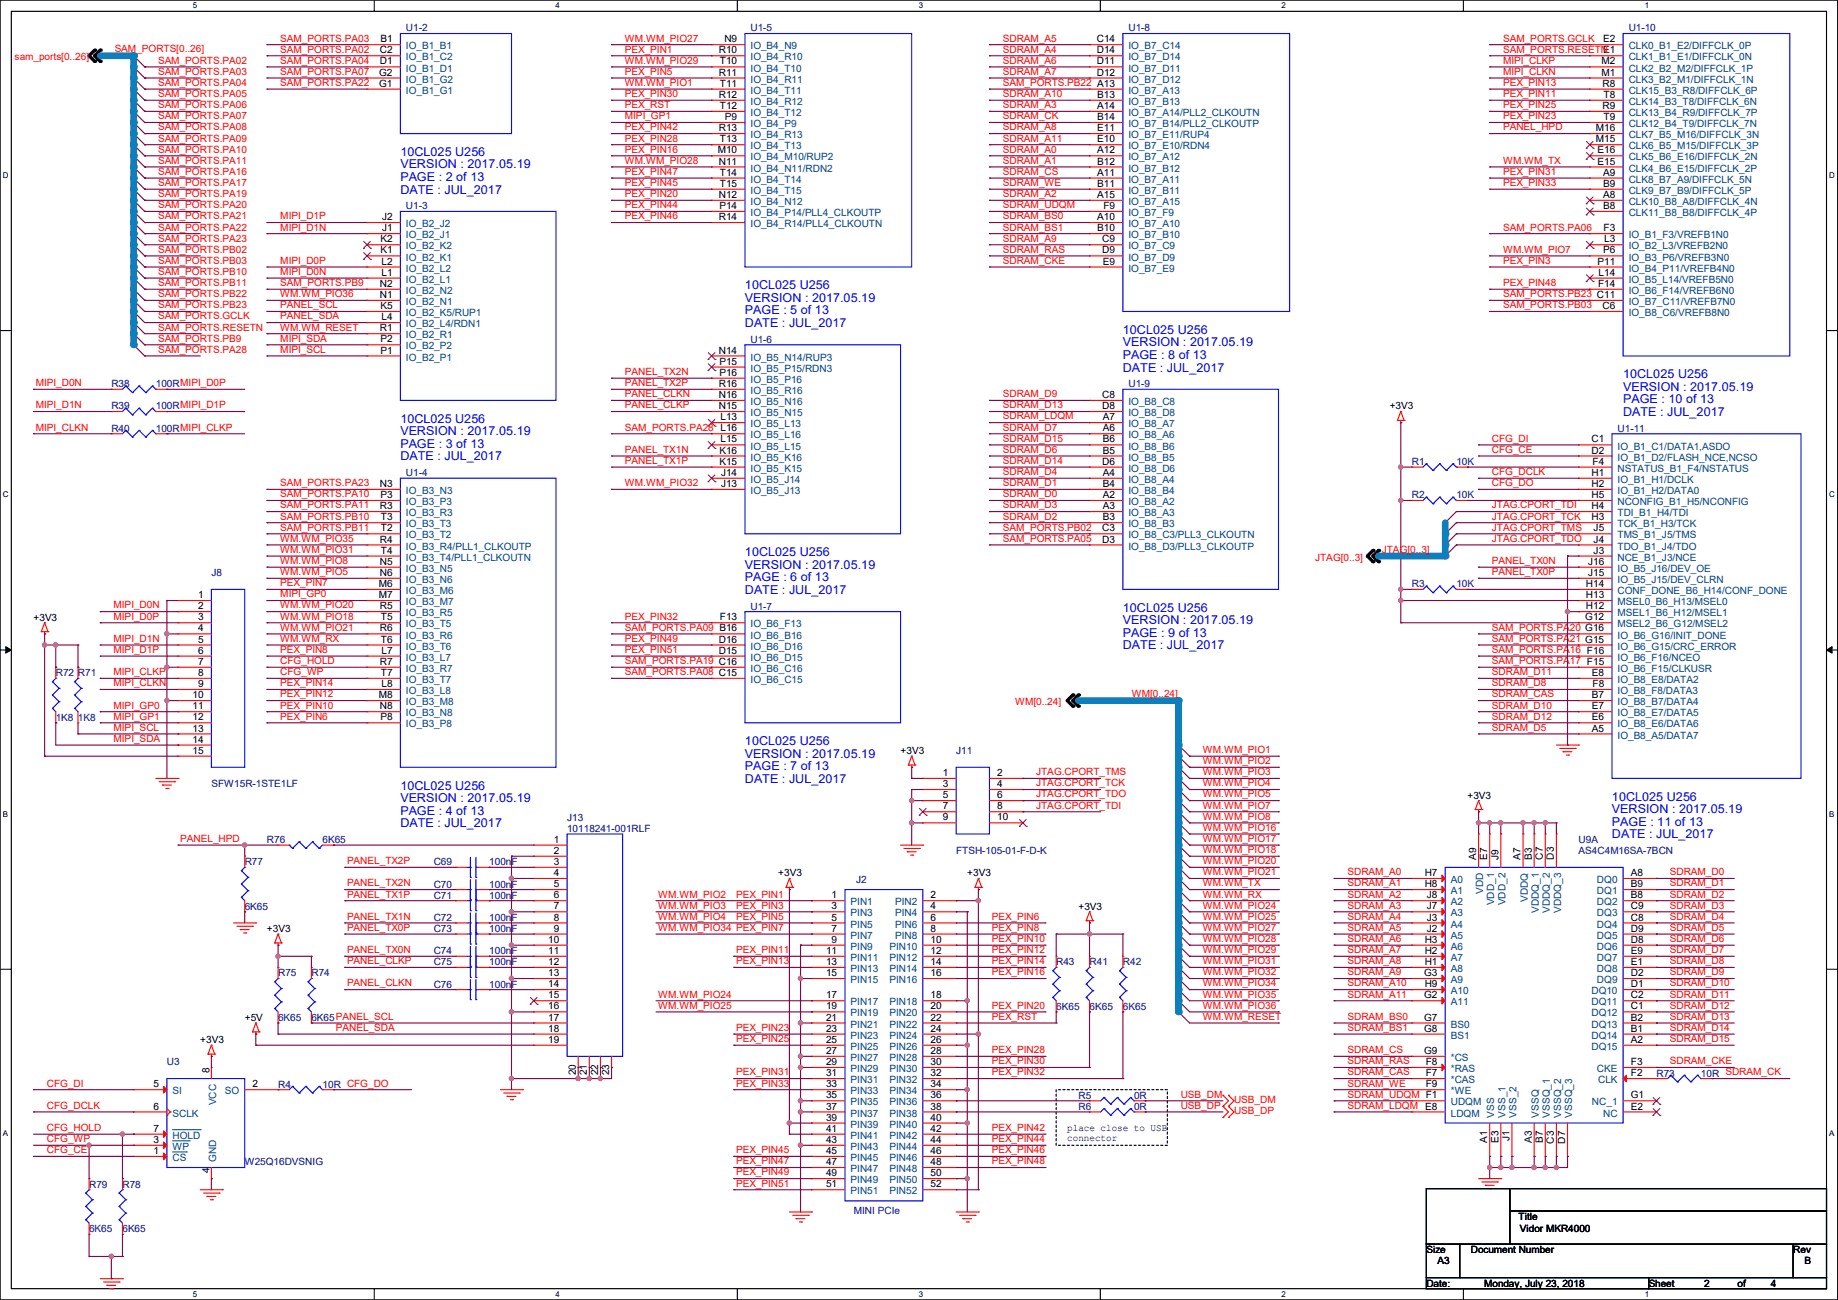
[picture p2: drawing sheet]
<svg xmlns="http://www.w3.org/2000/svg" width="420mm" height="297mm" viewBox="0 0 420 297" stroke-linecap="round" stroke-linejoin="round" font-family="sans-serif">
<defs><g id="words">
<g font-size="2.8" fill="#00f">
<text x="91.5" y="35.6">10CL025 U256</text>
<text x="91.5" y="38.5">VERSION : 2017.05.19</text>
<text x="91.5" y="41.4">PAGE : 2 of 13</text>
<text x="91.5" y="44.2">DATE : JUL_2017</text>
<text x="170.2" y="66.1">10CL025 U256</text>
<text x="170.2" y="69">VERSION : 2017.05.19</text>
<text x="170.2" y="71.8">PAGE : 5 of 13</text>
<text x="170.2" y="74.7">DATE : JUL_2017</text>
<text x="256.6" y="76.2">10CL025 U256</text>
<text x="256.6" y="79.1">VERSION : 2017.05.19</text>
<text x="256.6" y="82">PAGE : 8 of 13</text>
<text x="256.6" y="84.9">DATE : JUL_2017</text>
<text x="370.9" y="86.4">10CL025 U256</text>
<text x="370.9" y="89.3">VERSION : 2017.05.19</text>
<text x="370.9" y="92.2">PAGE : 10 of 13</text>
<text x="370.9" y="95">DATE : JUL_2017</text>
<text x="91.5" y="96.6">10CL025 U256</text>
<text x="91.5" y="99.4">VERSION : 2017.05.19</text>
<text x="91.5" y="102.3">PAGE : 3 of 13</text>
<text x="91.5" y="105.2">DATE : JUL_2017</text>
<text x="170.2" y="127">10CL025 U256</text>
<text x="170.2" y="129.9">VERSION : 2017.05.19</text>
<text x="170.2" y="132.8">PAGE : 6 of 13</text>
<text x="170.2" y="135.7">DATE : JUL_2017</text>
<text x="256.6" y="139.7">10CL025 U256</text>
<text x="256.6" y="142.6">VERSION : 2017.05.19</text>
<text x="256.6" y="145.5">PAGE : 9 of 13</text>
<text x="256.6" y="148.4">DATE : JUL_2017</text>
<text x="170.2" y="170.2">10CL025 U256</text>
<text x="170.2" y="173.1">VERSION : 2017.05.19</text>
<text x="170.2" y="176">PAGE : 7 of 13</text>
<text x="170.2" y="178.9">DATE : JUL_2017</text>
<text x="91.5" y="180.4">10CL025 U256</text>
<text x="91.5" y="183.3">VERSION : 2017.05.19</text>
<text x="368.3" y="182.9">10CL025 U256</text>
<text x="368.3" y="185.8">VERSION : 2017.05.19</text>
<text x="91.5" y="186.1">PAGE : 4 of 13</text>
<text x="91.5" y="189">DATE : JUL_2017</text>
<text x="368.3" y="188.7">PAGE : 11 of 13</text>
<text x="368.3" y="191.6">DATE : JUL_2017</text>
</g>
<g font-size="2.3" fill="#f00">
<text x="26.2" y="11.8">SAM_PORTS[0..26]</text>
<text x="64.1" y="9.5">SAM_PORTS.PA03</text>
<text x="142.8" y="9.5">WM.WM_PIO27</text>
<text x="229.2" y="9.5">SDRAM_A5</text>
<text x="343.5" y="9.5">SAM_PORTS.GCLK</text>
<text x="3.3" y="13.8">sam_ports[0..26]</text>
<text x="36.1" y="14.6">SAM_PORTS.PA02</text>
<text x="36.1" y="17.1">SAM_PORTS.PA03</text>
<text x="64.1" y="12">SAM_PORTS.PA02</text>
<text x="64.1" y="14.6">SAM_PORTS.PA04</text>
<text x="64.1" y="17.1">SAM_PORTS.PA07</text>
<text x="142.8" y="12">PEX_PIN1</text>
<text x="142.8" y="14.6">WM.WM_PIO29</text>
<text x="142.8" y="17.1">PEX_PIN5</text>
<text x="229.2" y="12">SDRAM_A4</text>
<text x="229.2" y="14.6">SDRAM_A6</text>
<text x="229.2" y="17.1">SDRAM_A7</text>
<text x="343.5" y="12">SAM_PORTS.RESETN</text>
<text x="343.5" y="14.6">MIPI_CLKP</text>
<text x="343.5" y="17.1">MIPI_CLKN</text>
<text x="36.1" y="19.6">SAM_PORTS.PA04</text>
<text x="36.1" y="22.2">SAM_PORTS.PA05</text>
<text x="64.1" y="19.6">SAM_PORTS.PA22</text>
<text x="142.8" y="19.6">WM.WM_PIO1</text>
<text x="142.8" y="22.2">PEX_PIN30</text>
<text x="229.2" y="19.6">SAM_PORTS.PB22 A13</text>
<text x="229.2" y="22.2">SDRAM_A10</text>
<text x="343.5" y="19.6">PEX_PIN13</text>
<text x="343.5" y="22.2">PEX_PIN11</text>
<text x="36.1" y="24.7">SAM_PORTS.PA06</text>
<text x="36.1" y="27.3">SAM_PORTS.PA07</text>
<text x="36.1" y="29.8">SAM_PORTS.PA08</text>
<text x="142.8" y="24.7">PEX_RST</text>
<text x="142.8" y="27.3">MIPI_GP1</text>
<text x="142.8" y="29.8">PEX_PIN42</text>
<text x="229.2" y="27.3">SDRAM_CK</text>
<text x="229.2" y="29.8">SDRAM_A8</text>
<text x="229.2" y="24.7">SDRAM_A3</text>
<text x="343.5" y="27.3">PEX_PIN23</text>
<text x="343.5" y="24.7">PEX_PIN25</text>
<text x="343.5" y="29.8">PANEL_HPD</text>
<text x="36.1" y="32.3">SAM_PORTS.PA09</text>
<text x="36.1" y="34.9">SAM_PORTS.PA10</text>
<text x="142.8" y="32.3">PEX_PIN28</text>
<text x="142.8" y="34.9">PEX_PIN16</text>
<text x="229.2" y="32.3">SDRAM_A11</text>
<text x="229.2" y="34.9">SDRAM_A0</text>
<text x="36.1" y="37.4">SAM_PORTS.PA11</text>
<text x="36.1" y="40">SAM_PORTS.PA16</text>
<text x="142.8" y="37.4">WM.WM_PIO28</text>
<text x="142.8" y="40">PEX_PIN47</text>
<text x="229.2" y="37.4">SDRAM_A1</text>
<text x="229.2" y="40">SDRAM_CS</text>
<text x="343.5" y="37.4">WM.WM_TX</text>
<text x="343.5" y="40">PEX_PIN31</text>
<text x="36.1" y="42.5">SAM_PORTS.PA17</text>
<text x="36.1" y="45">SAM_PORTS.PA19</text>
<text x="36.1" y="47.6">SAM_PORTS.PA20</text>
<text x="142.8" y="42.5">PEX_PIN45</text>
<text x="142.8" y="47.6">PEX_PIN44</text>
<text x="142.8" y="45">PEX_PIN20</text>
<text x="229.2" y="42.5">SDRAM_WE</text>
<text x="229.2" y="45">SDRAM_A2</text>
<text x="229.2" y="47.6">SDRAM_UDQM</text>
<text x="343.5" y="42.5">PEX_PIN33</text>
<text x="36.1" y="50.1">SAM_PORTS.PA21</text>
<text x="36.1" y="52.7">SAM_PORTS.PA22</text>
<text x="64.1" y="50.1">MIPI_D1P</text>
<text x="64.1" y="52.7">MIPI_D1N</text>
<text x="142.8" y="50.1">PEX_PIN46</text>
<text x="229.2" y="50.1">SDRAM_BS0</text>
<text x="229.2" y="52.7">SDRAM_BS1</text>
<text x="343.5" y="52.7">SAM_PORTS.PA06</text>
<text x="36.1" y="55.2">SAM_PORTS.PA23</text>
<text x="36.1" y="57.7">SAM_PORTS.PB02</text>
<text x="229.2" y="55.2">SDRAM_A9</text>
<text x="229.2" y="57.7">SDRAM_RAS</text>
<text x="343.5" y="57.7">WM.WM_PIO7</text>
<text x="36.1" y="60.3">SAM_PORTS.PB03</text>
<text x="36.1" y="62.8">SAM_PORTS.PB10</text>
<text x="36.1" y="65.4">SAM_PORTS.PB11</text>
<text x="64.1" y="60.3">MIPI_D0P</text>
<text x="64.1" y="62.8">MIPI_D0N</text>
<text x="64.1" y="65.4">SAM_PORTS.PB9</text>
<text x="229.2" y="60.3">SDRAM_CKE</text>
<text x="343.5" y="60.3">PEX_PIN3</text>
<text x="343.5" y="65.4">PEX_PIN48</text>
<text x="36.1" y="67.9">SAM_PORTS.PB22</text>
<text x="36.1" y="70.4">SAM_PORTS.PB23</text>
<text x="64.1" y="67.9">WM.WM_PIO36</text>
<text x="64.1" y="70.4">PANEL_SCL</text>
<text x="343.5" y="70.4">SAM_PORTS.PB03</text>
<text x="343.5" y="67.9">SAM_PORTS.PB23 C11</text>
<text x="36.1" y="73">SAM_PORTS.GCLK</text>
<text x="36.1" y="75.5">SAM_PORTS.RESETN</text>
<text x="64.1" y="73">PANEL_SDA</text>
<text x="64.1" y="75.5">WM.WM_RESET</text>
<text x="36.1" y="78.1">SAM_PORTS.PB9</text>
<text x="36.1" y="80.6">SAM_PORTS.PA28</text>
<text x="64.1" y="78.1">MIPI_SDA</text>
<text x="64.1" y="80.6">MIPI_SCL</text>
<text x="8.2" y="88.2">MIPI_D0N</text>
<text x="142.8" y="85.7">PANEL_TX2N</text>
<text x="142.8" y="88.2">PANEL_TX2P</text>
<text x="8.2" y="93.3">MIPI_D1N</text>
<text x="142.8" y="90.8">PANEL_CLKN</text>
<text x="142.8" y="93.3">PANEL_CLKP</text>
<text x="229.2" y="90.8">SDRAM_D9</text>
<text x="229.2" y="93.3">SDRAM_D13</text>
<text x="229.2" y="95.8">SDRAM_LDQM</text>
<text x="8.2" y="98.4">MIPI_CLKN</text>
<text x="142.8" y="98.4">SAM_PORTS.PA28 L16</text>
<text x="229.2" y="98.4">SDRAM_D7</text>
<text x="229.2" y="100.9">SDRAM_D15</text>
<text x="340.9" y="100.9">CFG_DI</text>
<text x="142.8" y="103.5">PANEL_TX1N</text>
<text x="142.8" y="106">PANEL_TX1P</text>
<text x="229.2" y="103.5">SDRAM_D6</text>
<text x="229.2" y="106">SDRAM_D14</text>
<text x="340.9" y="103.5">CFG_CE</text>
<text x="64.1" y="111.1">SAM_PORTS.PA23</text>
<text x="64.1" y="113.6">SAM_PORTS.PA10</text>
<text x="142.8" y="111.1">WM.WM_PIO32</text>
<text x="229.2" y="108.5">SDRAM_D4</text>
<text x="229.2" y="111.1">SDRAM_D1</text>
<text x="229.2" y="113.6">SDRAM_D0</text>
<text x="340.9" y="108.5">CFG_DCLK</text>
<text x="340.9" y="111.1">CFG_DO</text>
<text x="64.1" y="116.2">SAM_PORTS.PA11</text>
<text x="64.1" y="118.7">SAM_PORTS.PB10</text>
<text x="229.2" y="116.2">SDRAM_D3</text>
<text x="229.2" y="118.7">SDRAM_D2</text>
<text x="340.9" y="116.2">JTAG.CPORT_TDI</text>
<text x="340.9" y="118.7">JTAG.CPORT_TCK</text>
<text x="64.1" y="121.2">SAM_PORTS.PB11</text>
<text x="64.1" y="123.8">WM.WM_PIO35</text>
<text x="229.2" y="121.2">SAM_PORTS.PB02</text>
<text x="229.2" y="123.8">SAM_PORTS.PA05</text>
<text x="340.9" y="121.2">JTAG.CPORT_TMS</text>
<text x="340.9" y="123.8">JTAG.CPORT_TDO</text>
<text x="64.1" y="126.3">WM.WM_PIO31</text>
<text x="64.1" y="128.9">WM.WM_PIO8</text>
<text x="64.1" y="131.4">WM.WM_PIO5</text>
<text x="300.5" y="128.1">JTAG[0..3]</text>
<text x="315.8" y="126.3">JTAG[0..3]</text>
<text x="340.9" y="128.9">PANEL_TX0N</text>
<text x="340.9" y="131.4">PANEL_TX0P</text>
<text x="64.1" y="136.5">MIPI_GP0</text>
<text x="64.1" y="133.9">PEX_PIN7</text>
<text x="26" y="139">MIPI_D0N</text>
<text x="26" y="141.6">MIPI_D0P</text>
<text x="64.1" y="139">WM.WM_PIO20</text>
<text x="64.1" y="141.6">WM.WM_PIO18</text>
<text x="142.8" y="141.6">PEX_PIN32</text>
<text x="26" y="146.6">MIPI_D1N</text>
<text x="26" y="149.2">MIPI_D1P</text>
<text x="64.1" y="144.1">WM.WM_PIO21</text>
<text x="64.1" y="146.6">WM.WM_RX</text>
<text x="64.1" y="149.2">PEX_PIN8</text>
<text x="142.8" y="144.1">SAM_PORTS.PA09 B16</text>
<text x="142.8" y="146.6">PEX_PIN49</text>
<text x="142.8" y="149.2">PEX_PIN51</text>
<text x="340.9" y="144.1">SAM_PORTS.PA20 G16</text>
<text x="340.9" y="146.6">SAM_PORTS.PA21 G15</text>
<text x="340.9" y="149.2">SAM_PORTS.PA16 F16</text>
<text x="26" y="154.3">MIPI_CLKP</text>
<text x="64.1" y="151.7">CFG_HOLD</text>
<text x="64.1" y="154.3">CFG_WP</text>
<text x="142.8" y="151.7">SAM_PORTS.PA19 C16</text>
<text x="142.8" y="154.3">SAM_PORTS.PA08 C15</text>
<text x="340.9" y="151.7">SAM_PORTS.PA17 F15</text>
<text x="340.9" y="154.3">SDRAM_D11</text>
<text x="26" y="156.8">MIPI_CLKN</text>
<text x="26" y="161.9">MIPI_GP0</text>
<text x="64.1" y="156.8">PEX_PIN14</text>
<text x="64.1" y="159.3">PEX_PIN12</text>
<text x="64.1" y="161.9">PEX_PIN10</text>
<text x="231.9" y="161.1">WM[0..24]</text>
<text x="258.6" y="159.3">WM[0..24]</text>
<text x="340.9" y="156.8">SDRAM_D8</text>
<text x="340.9" y="159.3">SDRAM_CAS</text>
<text x="340.9" y="161.9">SDRAM_D10</text>
<text x="26" y="164.4">MIPI_GP1</text>
<text x="26" y="167">MIPI_SCL</text>
<text x="64.1" y="164.4">PEX_PIN6</text>
<text x="340.9" y="164.4">SDRAM_D12</text>
<text x="340.9" y="167">SDRAM_D5</text>
<text x="26" y="169.5">MIPI_SDA</text>
<text x="274.9" y="172">WM.WM_PIO1</text>
<text x="236.8" y="177.1">JTAG.CPORT_TMS</text>
<text x="236.8" y="179.7">JTAG.CPORT_TCK</text>
<text x="274.9" y="174.6">WM.WM_PIO2</text>
<text x="274.9" y="177.1">WM.WM_PIO3</text>
<text x="274.9" y="179.7">WM.WM_PIO4</text>
<text x="236.8" y="182.2">JTAG.CPORT_TDO</text>
<text x="236.8" y="184.7">JTAG.CPORT_TDI</text>
<text x="274.9" y="182.2">WM.WM_PIO5</text>
<text x="274.9" y="184.7">WM.WM_PIO7</text>
<text x="274.9" y="187.3">WM.WM_PIO8</text>
<text x="274.9" y="189.8">WM.WM_PIO16</text>
<text x="41.2" y="192.4">PANEL_HPD</text>
<text x="79.3" y="197.4">PANEL_TX2P</text>
<text x="274.9" y="192.4">WM.WM_PIO17</text>
<text x="274.9" y="194.9">WM.WM_PIO18</text>
<text x="274.9" y="197.4">WM.WM_PIO20</text>
<text x="79.3" y="202.5">PANEL_TX2N</text>
<text x="274.9" y="200">WM.WM_PIO21</text>
<text x="274.9" y="202.5">WM.WM_TX</text>
<text x="307.9" y="202.5">SDRAM_A1</text>
<text x="307.9" y="200">SDRAM_A0</text>
<text x="381.6" y="200">SDRAM_D0</text>
<text x="381.6" y="202.5">SDRAM_D1</text>
<text x="79.3" y="205.1">PANEL_TX1P</text>
<text x="150.4" y="205.1">WM.WM_PIO2</text>
<text x="150.4" y="207.6">WM.WM_PIO3</text>
<text x="168.2" y="205.1">PEX_PIN1</text>
<text x="168.2" y="207.6">PEX_PIN3</text>
<text x="274.9" y="205.1">WM.WM_RX</text>
<text x="274.9" y="207.6">WM.WM_PIO24</text>
<text x="307.9" y="205.1">SDRAM_A2</text>
<text x="307.9" y="207.6">SDRAM_A3</text>
<text x="381.6" y="205.1">SDRAM_D2</text>
<text x="381.6" y="207.6">SDRAM_D3</text>
<text x="79.3" y="210.1">PANEL_TX1N</text>
<text x="79.3" y="212.7">PANEL_TX0P</text>
<text x="150.4" y="210.1">WM.WM_PIO4</text>
<text x="150.4" y="212.7">WM.WM_PIO34 PEX_PIN7</text>
<text x="168.2" y="210.1">PEX_PIN5</text>
<text x="226.6" y="210.1">PEX_PIN6</text>
<text x="226.6" y="212.7">PEX_PIN8</text>
<text x="226.6" y="215.2">PEX_PIN10</text>
<text x="274.9" y="210.1">WM.WM_PIO25</text>
<text x="274.9" y="212.7">WM.WM_PIO27</text>
<text x="274.9" y="215.2">WM.WM_PIO28</text>
<text x="307.9" y="210.1">SDRAM_A4</text>
<text x="307.9" y="212.7">SDRAM_A5</text>
<text x="307.9" y="215.2">SDRAM_A6</text>
<text x="381.6" y="210.1">SDRAM_D4</text>
<text x="381.6" y="212.7">SDRAM_D5</text>
<text x="381.6" y="215.2">SDRAM_D6</text>
<text x="79.3" y="217.8">PANEL_TX0N</text>
<text x="79.3" y="220.3">PANEL_CLKP</text>
<text x="168.2" y="217.8">PEX_PIN11</text>
<text x="168.2" y="220.3">PEX_PIN13</text>
<text x="226.6" y="217.8">PEX_PIN12</text>
<text x="226.6" y="220.3">PEX_PIN14</text>
<text x="274.9" y="217.8">WM.WM_PIO29</text>
<text x="274.9" y="220.3">WM.WM_PIO31</text>
<text x="307.9" y="217.8">SDRAM_A7</text>
<text x="307.9" y="220.3">SDRAM_A8</text>
<text x="381.6" y="217.8">SDRAM_D7</text>
<text x="381.6" y="220.3">SDRAM_D8</text>
<text x="79.3" y="225.4">PANEL_CLKN</text>
<text x="150.4" y="227.9">WM.WM_PIO24</text>
<text x="226.6" y="222.8">PEX_PIN16</text>
<text x="274.9" y="222.8">WM.WM_PIO32</text>
<text x="274.9" y="225.4">WM.WM_PIO34</text>
<text x="274.9" y="227.9">WM.WM_PIO35</text>
<text x="307.9" y="222.8">SDRAM_A9</text>
<text x="307.9" y="225.4">SDRAM_A10</text>
<text x="307.9" y="227.9">SDRAM_A11</text>
<text x="381.6" y="222.8">SDRAM_D9</text>
<text x="381.6" y="225.4">SDRAM_D10</text>
<text x="381.6" y="227.9">SDRAM_D11</text>
<text x="150.4" y="230.5">WM.WM_PIO25</text>
<text x="226.6" y="230.5">PEX_PIN20</text>
<text x="226.6" y="233">PEX_RST</text>
<text x="274.9" y="230.5">WM.WM_PIO36</text>
<text x="274.9" y="233">WM.WM_RESET</text>
<text x="307.9" y="233">SDRAM_BS0</text>
<text x="381.6" y="230.5">SDRAM_D12</text>
<text x="381.6" y="233">SDRAM_D13</text>
<text x="76.8" y="235.5">PANEL_SDA</text>
<text x="168.2" y="235.5">PEX_PIN23</text>
<text x="168.2" y="238.1">PEX_PIN25</text>
<text x="307.9" y="235.5">SDRAM_BS1</text>
<text x="381.6" y="235.5">SDRAM_D14</text>
<text x="381.6" y="238.1">SDRAM_D15</text>
<text x="168.2" y="245.7">PEX_PIN31</text>
<text x="226.6" y="240.6">PEX_PIN28</text>
<text x="226.6" y="243.2">PEX_PIN30</text>
<text x="226.6" y="245.7">PEX_PIN32</text>
<text x="307.9" y="240.6">SDRAM_CS</text>
<text x="307.9" y="243.2">SDRAM_RAS</text>
<text x="307.9" y="245.7">SDRAM_CAS</text>
<text x="381.6" y="243.2">SDRAM_CKE</text>
<text x="10.7" y="248.2">CFG_DI</text>
<text x="168.2" y="248.2">PEX_PIN33</text>
<text x="269.8" y="250.8">USB_DM</text>
<text x="307.9" y="248.2">SDRAM_WE</text>
<text x="307.9" y="250.8">SDRAM_UDQM F1</text>
<text x="10.7" y="253.3">CFG_DCLK</text>
<text x="269.8" y="253.3">USB_DP</text>
<text x="282" y="252.1">USB_DM</text>
<text x="282" y="254.6">USB_DP</text>
<text x="307.9" y="253.3">SDRAM_LDQM</text>
<text x="10.7" y="263.5">CFG_CE</text>
<text x="10.7" y="260.9">CFG_WP</text>
<text x="10.7" y="258.4">CFG_HOLD</text>
<text x="168.2" y="263.5">PEX_PIN45</text>
<text x="226.6" y="258.4">PEX_PIN42</text>
<text x="226.6" y="260.9">PEX_PIN44</text>
<text x="226.6" y="263.5">PEX_PIN46</text>
<text x="168.2" y="266">PEX_PIN47</text>
<text x="168.2" y="268.6">PEX_PIN49</text>
<text x="226.6" y="266">PEX_PIN48</text>
<text x="168.2" y="271.1">PEX_PIN51</text>
</g>
<g font-size="2.3">
<text x="86.9" y="9.7">B1</text>
<text x="165.5" y="9.7">N9</text>
<text x="250.6" y="9.7">C14</text>
<text x="366.3" y="9.7">E2</text>
<text x="86.7" y="17.3">G2</text>
<text x="86.8" y="12.2">C2</text>
<text x="86.8" y="14.7">D1</text>
<text x="164.3" y="12.2">R10</text>
<text x="164.3" y="17.3">R11</text>
<text x="164.5" y="14.7">T10</text>
<text x="250.6" y="12.2">D14</text>
<text x="250.6" y="14.7">D11</text>
<text x="250.6" y="17.3">D12</text>
<text x="365.9" y="14.7">M2</text>
<text x="365.9" y="17.3">M1</text>
<text x="366.3" y="12.2">E1</text>
<text x="86.7" y="19.8">G1</text>
<text x="164.3" y="22.4">R12</text>
<text x="164.5" y="19.8">T11</text>
<text x="250.7" y="22.4">B13</text>
<text x="366.2" y="19.8">R8</text>
<text x="366.4" y="22.4">T8</text>
<text x="164.3" y="30">R13</text>
<text x="164.5" y="24.9">T12</text>
<text x="165.7" y="27.4">P9</text>
<text x="250.7" y="24.9">A14</text>
<text x="250.7" y="27.4">B14</text>
<text x="250.7" y="30">E11</text>
<text x="364.7" y="30">M16</text>
<text x="366.2" y="24.9">R9</text>
<text x="366.4" y="27.4">T9</text>
<text x="164" y="35.1">M10</text>
<text x="164.5" y="32.5">T13</text>
<text x="250.7" y="32.5">E10</text>
<text x="250.7" y="35.1">A12</text>
<text x="364.7" y="32.5">M15</text>
<text x="365" y="35.1">E16</text>
<text x="164.3" y="37.6">N11</text>
<text x="164.5" y="40.1">T14</text>
<text x="250.7" y="37.6">B12</text>
<text x="250.7" y="40.1">A11</text>
<text x="365" y="37.6">E15</text>
<text x="366.3" y="40.1">A9</text>
<text x="164.3" y="45.2">N12</text>
<text x="164.4" y="47.8">P14</text>
<text x="164.5" y="42.7">T15</text>
<text x="250.7" y="42.7">B11</text>
<text x="250.7" y="45.2">A15</text>
<text x="252.1" y="47.8">F9</text>
<text x="366.3" y="42.7">B9</text>
<text x="366.3" y="45.2">A8</text>
<text x="366.3" y="47.8">B8</text>
<text x="87.3" y="50.3">J2</text>
<text x="87.3" y="52.8">J1</text>
<text x="164.3" y="50.3">R14</text>
<text x="250.7" y="50.3">A10</text>
<text x="250.7" y="52.8">B10</text>
<text x="366.4" y="52.8">F3</text>
<text x="86.9" y="55.4">K2</text>
<text x="86.9" y="57.9">K1</text>
<text x="251.9" y="55.4">C9</text>
<text x="251.9" y="57.9">D9</text>
<text x="366.3" y="57.9">P6</text>
<text x="366.6" y="55.4">L3</text>
<text x="86.8" y="65.5">N2</text>
<text x="87.2" y="60.5">L2</text>
<text x="87.2" y="63">L1</text>
<text x="252" y="60.5">E9</text>
<text x="365" y="60.5">P11</text>
<text x="365.2" y="65.5">F14</text>
<text x="365.3" y="63">L14</text>
<text x="86.8" y="68.1">N1</text>
<text x="86.9" y="70.6">K5</text>
<text x="366.2" y="70.6">C6</text>
<text x="86.8" y="75.7">R1</text>
<text x="87.2" y="73.2">L4</text>
<text x="86.9" y="78.2">P2</text>
<text x="86.9" y="80.8">P1</text>
<text x="164.3" y="80.8">N14</text>
<text x="164.4" y="83.3">P15</text>
<text x="164.3" y="88.4">R16</text>
<text x="164.4" y="85.9">P16</text>
<text x="164.3" y="90.9">N16</text>
<text x="164.3" y="93.5">N15</text>
<text x="251.9" y="90.9">C8</text>
<text x="251.9" y="93.5">D8</text>
<text x="317.5" y="93.6">+3V3</text>
<text x="164.6" y="96">L13</text>
<text x="164.6" y="101.1">L15</text>
<text x="252" y="96">A7</text>
<text x="252" y="98.6">A6</text>
<text x="252" y="101.1">B6</text>
<text x="363.6" y="101.1">C1</text>
<text x="164.4" y="103.6">K16</text>
<text x="164.4" y="106.2">K15</text>
<text x="251.9" y="106.2">D6</text>
<text x="252" y="103.6">B5</text>
<text x="363.6" y="103.6">D2</text>
<text x="363.9" y="106.2">F4</text>
<text x="86.8" y="111.3">N3</text>
<text x="86.9" y="113.8">P3</text>
<text x="164.8" y="108.7">J14</text>
<text x="164.8" y="111.3">J13</text>
<text x="252" y="108.7">A4</text>
<text x="252" y="111.3">B4</text>
<text x="252" y="113.8">A2</text>
<text x="363.6" y="108.7">H1</text>
<text x="363.6" y="111.3">H2</text>
<text x="363.6" y="113.8">H5</text>
<text x="86.8" y="116.3">R3</text>
<text x="87" y="118.9">T3</text>
<text x="252" y="116.3">A3</text>
<text x="252" y="118.9">B3</text>
<text x="363.6" y="116.3">H4</text>
<text x="363.6" y="118.9">H3</text>
<text x="86.8" y="124">R4</text>
<text x="87" y="121.4">T2</text>
<text x="251.9" y="121.4">C3</text>
<text x="251.9" y="124">D3</text>
<text x="364.2" y="121.4">J5</text>
<text x="364.2" y="124">J4</text>
<text x="86.8" y="129">N5</text>
<text x="86.8" y="131.6">N6</text>
<text x="87" y="126.5">T4</text>
<text x="362.9" y="129">J16</text>
<text x="362.9" y="131.6">J15</text>
<text x="364.2" y="126.5">J3</text>
<text x="45.3" y="136.7">1</text>
<text x="86.5" y="134.1">M6</text>
<text x="86.5" y="136.7">M7</text>
<text x="362.4" y="134.1">H14</text>
<text x="362.4" y="136.7">H13</text>
<text x="7.7" y="141.8">+3V3</text>
<text x="45.3" y="139.2">2</text>
<text x="45.3" y="141.7">3</text>
<text x="86.8" y="139.2">R5</text>
<text x="87" y="141.7">T5</text>
<text x="164.5" y="141.7">F13</text>
<text x="362.3" y="141.7">G12</text>
<text x="362.4" y="139.2">H12</text>
<text x="45.3" y="144.3">4</text>
<text x="45.3" y="146.8">5</text>
<text x="45.3" y="149.4">6</text>
<text x="86.8" y="144.3">R6</text>
<text x="87" y="146.8">T6</text>
<text x="87.2" y="149.4">L7</text>
<text x="164.3" y="146.8">D16</text>
<text x="164.3" y="149.4">D15</text>
<text x="45.3" y="151.9">7</text>
<text x="45.3" y="154.4">8</text>
<text x="86.8" y="151.9">R7</text>
<text x="87" y="154.4">T7</text>
<text x="363.8" y="154.4">E8</text>
<text x="44" y="159.5">10</text>
<text x="45.3" y="157">9</text>
<text x="86.5" y="159.5">M8</text>
<text x="87.2" y="157">L8</text>
<text x="363.8" y="159.5">B7</text>
<text x="363.9" y="157">F8</text>
<text x="44" y="162.1">11</text>
<text x="44" y="164.6">12</text>
<text x="44" y="167.1">13</text>
<text x="86.8" y="162.1">N8</text>
<text x="86.9" y="164.6">P8</text>
<text x="363.8" y="162.1">E7</text>
<text x="363.8" y="164.6">E6</text>
<text x="363.8" y="167.1">A5</text>
<text x="44" y="169.7">14</text>
<text x="44" y="172.2">15</text>
<text x="205.8" y="172.3">+3V3</text>
<text x="215.4" y="177.3">1</text>
<text x="215.4" y="179.8">3</text>
<text x="227.9" y="177.3">2</text>
<text x="227.9" y="179.8">4</text>
<text x="215.4" y="182.4">5</text>
<text x="215.4" y="184.9">7</text>
<text x="227.9" y="182.4">6</text>
<text x="227.9" y="184.9">8</text>
<text x="335.3" y="182.5">+3V3</text>
<text x="215.4" y="187.5">9</text>
<text x="227.9" y="187.5">10</text>
<text x="126.5" y="192.5">1</text>
<text x="126.5" y="195.1">2</text>
<text x="126.5" y="197.6">3</text>
<text x="337.3" y="196.4" transform="rotate(-90 337.3 196.4)">A9</text>
<text x="339.8" y="196.4" transform="rotate(-90 339.8 196.4)">E7</text>
<text x="342.4" y="196.4" transform="rotate(-90 342.4 196.4)">J9</text>
<text x="347.5" y="196.4" transform="rotate(-90 347.5 196.4)">A7</text>
<text x="350" y="196.4" transform="rotate(-90 350 196.4)">B3</text>
<text x="352.5" y="196.4" transform="rotate(-90 352.5 196.4)">C7</text>
<text x="355.1" y="196.4" transform="rotate(-90 355.1 196.4)">D3</text>
<text x="126.5" y="200.2">4</text>
<text x="126.5" y="202.7">5</text>
<text x="177.8" y="200.2">+3V3</text>
<text x="221" y="200.2">+3V3</text>
<text x="325.5" y="200.2">H7</text>
<text x="325.5" y="202.7">H8</text>
<text x="372.7" y="200.2">A8</text>
<text x="372.7" y="202.7">B9</text>
<text x="126.5" y="205.2">6</text>
<text x="126.5" y="207.8">7</text>
<text x="190" y="205.2">1</text>
<text x="190" y="207.8">3</text>
<text x="212.6" y="205.2">2</text>
<text x="212.6" y="207.8">4</text>
<text x="246.4" y="207.9">+3V3</text>
<text x="326.1" y="207.8">J7</text>
<text x="326.1" y="205.2">J8</text>
<text x="372.7" y="205.2">B8</text>
<text x="372.7" y="207.8">C9</text>
<text x="61" y="212.9">+3V3</text>
<text x="125.3" y="215.4">10</text>
<text x="126.5" y="210.3">8</text>
<text x="126.5" y="212.9">9</text>
<text x="190" y="210.3">5</text>
<text x="190" y="212.9">7</text>
<text x="190" y="215.4">9</text>
<text x="212.6" y="210.3">6</text>
<text x="212.6" y="212.9">8</text>
<text x="212.6" y="215.4">10</text>
<text x="325.5" y="215.4">H3</text>
<text x="326.1" y="212.9">J2</text>
<text x="326.1" y="210.3">J3</text>
<text x="372.7" y="210.3">C8</text>
<text x="372.7" y="215.4">D8</text>
<text x="372.7" y="212.9">D9</text>
<text x="125.3" y="217.9">11</text>
<text x="125.3" y="220.5">12</text>
<text x="188.8" y="217.9">11</text>
<text x="188.8" y="220.5">13</text>
<text x="212.6" y="217.9">12</text>
<text x="212.6" y="220.5">14</text>
<text x="325.5" y="220.5">H1</text>
<text x="325.5" y="217.9">H2</text>
<text x="372.7" y="220.5">E1</text>
<text x="372.7" y="217.9">E9</text>
<text x="125.3" y="223">13</text>
<text x="125.3" y="225.5">14</text>
<text x="188.8" y="223">15</text>
<text x="212.6" y="223">16</text>
<text x="325.4" y="223">G3</text>
<text x="325.5" y="225.5">H9</text>
<text x="372.7" y="225.5">D1</text>
<text x="372.7" y="223">D2</text>
<text x="55.9" y="233.3">+5V</text>
<text x="125.3" y="228.1">15</text>
<text x="125.3" y="230.6">16</text>
<text x="125.3" y="233.2">17</text>
<text x="188.8" y="228.1">17</text>
<text x="188.8" y="230.6">19</text>
<text x="188.8" y="233.2">21</text>
<text x="212.6" y="228.1">18</text>
<text x="212.6" y="230.6">20</text>
<text x="212.6" y="233.2">22</text>
<text x="325.4" y="228.1">G2</text>
<text x="325.4" y="233.2">G7</text>
<text x="372.7" y="233.2">B2</text>
<text x="372.7" y="230.6">C1</text>
<text x="372.7" y="228.1">C2</text>
<text x="45.8" y="238.3">+3V3</text>
<text x="125.3" y="235.7">18</text>
<text x="125.3" y="238.3">19</text>
<text x="188.8" y="235.7">23</text>
<text x="188.8" y="238.3">25</text>
<text x="212.6" y="235.7">24</text>
<text x="212.6" y="238.3">26</text>
<text x="325.4" y="235.7">G8</text>
<text x="372.7" y="238.3">A2</text>
<text x="372.7" y="235.7">B1</text>
<text x="47.9" y="245.2" transform="rotate(-90 47.9 245.2)">8</text>
<text x="131.6" y="245.7" transform="rotate(-90 131.6 245.7)">20</text>
<text x="134.1" y="245.7" transform="rotate(-90 134.1 245.7)">21</text>
<text x="136.7" y="245.7" transform="rotate(-90 136.7 245.7)">22</text>
<text x="139.2" y="245.7" transform="rotate(-90 139.2 245.7)">23</text>
<text x="188.8" y="240.8">27</text>
<text x="188.8" y="243.3">29</text>
<text x="188.8" y="245.9">31</text>
<text x="212.6" y="240.8">28</text>
<text x="212.6" y="243.3">30</text>
<text x="212.6" y="245.9">32</text>
<text x="325.4" y="240.8">G9</text>
<text x="325.8" y="245.9">F7</text>
<text x="325.8" y="243.3">F8</text>
<text x="372.7" y="245.9">F2</text>
<text x="372.7" y="243.3">F3</text>
<text x="35.1" y="248.4">5</text>
<text x="57.7" y="248.4">2</text>
<text x="188.8" y="248.4">33</text>
<text x="188.8" y="251">35</text>
<text x="212.6" y="248.4">34</text>
<text x="212.6" y="251">36</text>
<text x="325.8" y="248.4">F9</text>
<text x="372.7" y="251">G1</text>
<text x="35.1" y="253.5">6</text>
<text x="188.8" y="253.5">37</text>
<text x="188.8" y="256">39</text>
<text x="212.6" y="253.5">38</text>
<text x="212.6" y="256">40</text>
<text x="325.7" y="253.5">E8</text>
<text x="372.7" y="253.5">E2</text>
<text x="35.1" y="258.6">7</text>
<text x="35.1" y="261.1">3</text>
<text x="35.1" y="263.7">1</text>
<text x="188.8" y="258.6">41</text>
<text x="188.8" y="261.1">43</text>
<text x="188.8" y="263.7">45</text>
<text x="212.6" y="258.6">42</text>
<text x="212.6" y="261.1">44</text>
<text x="212.6" y="263.7">46</text>
<text x="243.9" y="258.4">place close to USB</text>
<text x="243.9" y="260.7">connector</text>
<text x="339.8" y="261.2" transform="rotate(-90 339.8 261.2)">A1</text>
<text x="342.4" y="261.2" transform="rotate(-90 342.4 261.2)">E3</text>
<text x="344.9" y="260.8" transform="rotate(-90 344.9 260.8)">J1</text>
<text x="350" y="261.2" transform="rotate(-90 350 261.2)">A3</text>
<text x="352.5" y="261.2" transform="rotate(-90 352.5 261.2)">B7</text>
<text x="355.1" y="261.3" transform="rotate(-90 355.1 261.3)">C3</text>
<text x="357.6" y="261.3" transform="rotate(-90 357.6 261.3)">D7</text>
<text x="47.9" y="268" transform="rotate(-90 47.9 268)">4</text>
<text x="188.8" y="266.2">47</text>
<text x="188.8" y="268.7">49</text>
<text x="212.6" y="266.2">48</text>
<text x="212.6" y="268.7">50</text>
<text x="188.8" y="271.3">51</text>
<text x="212.6" y="271.3">52</text>
<text x="347" y="278.7">Title</text>
<text x="347.3" y="281.5">Vidor MKR4000</text>
<text x="325.9" y="286.3">Size</text>
<text x="336.1" y="286.3">Document Number</text>
<text x="409.8" y="286.3">Rev</text>
<text x="325.9" y="294">Date:</text>
<text x="328.5" y="288.9">A3</text>
<text x="339.1" y="294">Monday, July 23, 2018</text>
<text x="376.7" y="294">Sheet</text>
<text x="389.4" y="294">2</text>
<text x="397" y="294">of</text>
<text x="404.7" y="294">4</text>
<text x="412.3" y="288.9">B</text>
</g>
<g font-size="2.3" fill="#000080">
<text x="92.8" y="7.2">U1-2</text>
<text x="171.5" y="7.2">U1-5</text>
<text x="257.9" y="7.2">U1-8</text>
<text x="372.2" y="7.2">U1-10</text>
<text x="92.8" y="47.8">U1-3</text>
<text x="171.5" y="78.3">U1-6</text>
<text x="25.4" y="88.5">R38</text>
<text x="35.6" y="88.5">100RMIPI_D0P</text>
<text x="257.9" y="88.5">U1-9</text>
<text x="25.4" y="93.6">R39</text>
<text x="35.6" y="93.6">100RMIPI_D1P</text>
<text x="25.4" y="98.6">R40</text>
<text x="35.6" y="98.6">100RMIPI_CLKP</text>
<text x="369.6" y="98.6">U1-11</text>
<text x="322.6" y="106.3">R1</text>
<text x="332.8" y="106.3">10K</text>
<text x="92.8" y="108.8">U1-4</text>
<text x="322.6" y="113.9">R2</text>
<text x="332.8" y="113.9">10K</text>
<text x="48.3" y="131.7">J8</text>
<text x="322.6" y="134.2">R3</text>
<text x="332.8" y="134.2">10K</text>
<text x="171.5" y="139.3">U1-7</text>
<text x="12.7" y="154.5">R72</text>
<text x="17.8" y="154.5">R71</text>
<text x="12.7" y="164.7">1K8</text>
<text x="17.8" y="164.7">1K8</text>
<text x="218.5" y="172.3">J11</text>
<text x="48.3" y="179.9">SFW15R-1STE1LF</text>
<text x="129.6" y="187.5">J13</text>
<text x="129.6" y="190.1">10118241-001RLF</text>
<text x="55.9" y="197.7">R77</text>
<text x="61" y="192.6">R76</text>
<text x="73.7" y="192.6">6K65</text>
<text x="99.1" y="197.7">C69</text>
<text x="111.8" y="197.7">100nF</text>
<text x="218.5" y="195.2">FTSH-105-01-F-D-K</text>
<text x="360.7" y="192.6">U9A</text>
<text x="360.7" y="195.2">AS4C4M16SA-7BCN</text>
<text x="99.1" y="202.8">C70</text>
<text x="111.8" y="202.8">100nF</text>
<text x="195.6" y="201.8">J2</text>
<text x="55.9" y="207.9">6K65</text>
<text x="99.1" y="205.3">C71</text>
<text x="111.8" y="205.3">100nF</text>
<text x="99.1" y="210.4">C72</text>
<text x="99.1" y="212.9">C73</text>
<text x="111.8" y="210.4">100nF</text>
<text x="111.8" y="212.9">100nF</text>
<text x="99.1" y="220.6">C75</text>
<text x="99.1" y="218">C74</text>
<text x="111.8" y="220.6">100nF</text>
<text x="111.8" y="218">100nF</text>
<text x="241.3" y="220.6">R43</text>
<text x="249" y="220.6">R41</text>
<text x="256.6" y="220.6">R42</text>
<text x="63.5" y="223.1">R75</text>
<text x="71.2" y="223.1">R74</text>
<text x="99.1" y="225.6">C76</text>
<text x="111.8" y="225.6">100nF</text>
<text x="63.5" y="233.3">6K65</text>
<text x="71.2" y="233.3">6K65PANEL_SCL</text>
<text x="241.3" y="230.7">6K65</text>
<text x="249" y="230.7">6K65</text>
<text x="256.6" y="230.7">6K65</text>
<text x="38.1" y="243.4">U3</text>
<text x="378.5" y="246">R73</text>
<text x="388.7" y="246">10R SDRAM_CK</text>
<text x="63.5" y="248.5">R4</text>
<text x="73.7" y="248.5">10R CFG_DO</text>
<text x="246.4" y="251">R5</text>
<text x="259.1" y="251">0R</text>
<text x="246.4" y="253.6">R6</text>
<text x="259.1" y="253.6">0R</text>
<text x="55.9" y="266.3">W25Q16DVSNIG</text>
<text x="20.4" y="271.4">R79</text>
<text x="28" y="271.4">R78</text>
<text x="20.4" y="281.5">6K65</text>
<text x="28" y="281.5">6K65</text>
<text x="195.1" y="277.5">MINI PCIe</text>
</g>
<g font-size="2.3" fill="#004080">
<text x="92.8" y="11.3">IO_B1_B1</text>
<text x="171.5" y="11.3">IO_B4_N9</text>
<text x="257.9" y="11.3">IO_B7_C14</text>
<text x="372.2" y="11.3">CLK0_B1_E2/DIFFCLK_0P</text>
<text x="92.8" y="13.8">IO_B1_C2</text>
<text x="92.8" y="16.3">IO_B1_D1</text>
<text x="171.5" y="13.8">IO_B4_R10</text>
<text x="171.5" y="16.3">IO_B4_T10</text>
<text x="257.9" y="13.8">IO_B7_D14</text>
<text x="257.9" y="16.3">IO_B7_D11</text>
<text x="372.2" y="13.8">CLK1_B1_E1/DIFFCLK_0N</text>
<text x="372.2" y="16.3">CLK2_B2_M2/DIFFCLK_1P</text>
<text x="92.8" y="18.9">IO_B1_G2</text>
<text x="92.8" y="21.4">IO_B1_G1</text>
<text x="171.5" y="18.9">IO_B4_R11</text>
<text x="171.5" y="21.4">IO_B4_T11</text>
<text x="171.5" y="24">IO_B4_R12</text>
<text x="257.9" y="18.9">IO_B7_D12</text>
<text x="257.9" y="21.4">IO_B7_A13</text>
<text x="257.9" y="24">IO_B7_B13</text>
<text x="372.2" y="18.9">CLK3_B2_M1/DIFFCLK_1N</text>
<text x="372.2" y="21.4">CLK15_B3_R8/DIFFCLK_6P</text>
<text x="372.2" y="24">CLK14_B3_T8/DIFFCLK_6N</text>
<text x="171.5" y="26.5">IO_B4_T12</text>
<text x="171.5" y="29">IO_B4_P9</text>
<text x="257.9" y="26.5">IO_B7_A14/PLL2_CLKOUTN</text>
<text x="257.9" y="29">IO_B7_B14/PLL2_CLKOUTP</text>
<text x="372.2" y="26.5">CLK13_B4_R9/DIFFCLK_7P</text>
<text x="372.2" y="29">CLK12_B4_T9/DIFFCLK_7N</text>
<text x="171.5" y="31.6">IO_B4_R13</text>
<text x="171.5" y="34.1">IO_B4_T13</text>
<text x="257.9" y="31.6">IO_B7_E11/RUP4</text>
<text x="257.9" y="34.1">IO_B7_E10/RDN4</text>
<text x="372.2" y="31.6">CLK7_B5_M16/DIFFCLK_3N</text>
<text x="372.2" y="34.1">CLK6_B5_M15/DIFFCLK_3P</text>
<text x="171.5" y="36.7">IO_B4_M10/RUP2</text>
<text x="171.5" y="39.2">IO_B4_N11/RDN2</text>
<text x="171.5" y="41.7">IO_B4_T14</text>
<text x="257.9" y="36.7">IO_B7_A12</text>
<text x="257.9" y="39.2">IO_B7_B12</text>
<text x="257.9" y="41.7">IO_B7_A11</text>
<text x="372.2" y="36.7">CLK5_B6_E16/DIFFCLK_2N</text>
<text x="372.2" y="39.2">CLK4_B6_E15/DIFFCLK_2P</text>
<text x="372.2" y="41.7">CLK8_B7_A9/DIFFCLK_5N</text>
<text x="171.5" y="44.3">IO_B4_T15</text>
<text x="171.5" y="46.8">IO_B4_N12</text>
<text x="257.9" y="44.3">IO_B7_B11</text>
<text x="257.9" y="46.8">IO_B7_A15</text>
<text x="372.2" y="44.3">CLK9_B7_B9/DIFFCLK_5P</text>
<text x="372.2" y="46.8">CLK10_B8_A8/DIFFCLK_4N</text>
<text x="92.8" y="51.9">IO_B2_J2</text>
<text x="171.5" y="49.4">IO_B4_P14/PLL4_CLKOUTP</text>
<text x="171.5" y="51.9">IO_B4_R14/PLL4_CLKOUTN</text>
<text x="257.9" y="49.4">IO_B7_F9</text>
<text x="257.9" y="51.9">IO_B7_A10</text>
<text x="372.2" y="49.4">CLK11_B8_B8/DIFFCLK_4P</text>
<text x="92.8" y="54.4">IO_B2_J1</text>
<text x="92.8" y="57">IO_B2_K2</text>
<text x="92.8" y="59.5">IO_B2_K1</text>
<text x="257.9" y="54.4">IO_B7_B10</text>
<text x="257.9" y="57">IO_B7_C9</text>
<text x="257.9" y="59.5">IO_B7_D9</text>
<text x="372.2" y="54.4">IO_B1_F3/VREFB1N0</text>
<text x="372.2" y="57">IO_B2_L3/VREFB2N0</text>
<text x="372.2" y="59.5">IO_B3_P6/VREFB3N0</text>
<text x="92.8" y="62.1">IO_B2_L2</text>
<text x="92.8" y="64.6">IO_B2_L1</text>
<text x="257.9" y="62.1">IO_B7_E9</text>
<text x="372.2" y="62.1">IO_B4_P11/VREFB4N0</text>
<text x="372.2" y="64.6">IO_B5_L14/VREFB5N0</text>
<text x="92.8" y="67.1">IO_B2_N2</text>
<text x="92.8" y="69.7">IO_B2_N1</text>
<text x="372.2" y="67.1">IO_B6_F14/VREFB6N0</text>
<text x="372.2" y="69.7">IO_B7_C11/VREFB7N0</text>
<text x="92.8" y="72.2">IO_B2_K5/RUP1</text>
<text x="92.8" y="74.8">IO_B2_L4/RDN1</text>
<text x="92.8" y="77.3">IO_B2_R1</text>
<text x="372.2" y="72.2">IO_B8_C6/VREFB8N0</text>
<text x="92.8" y="79.8">IO_B2_P2</text>
<text x="92.8" y="82.4">IO_B2_P1</text>
<text x="171.5" y="82.4">IO_B5_N14/RUP3</text>
<text x="171.5" y="84.9">IO_B5_P15/RDN3</text>
<text x="171.5" y="87.5">IO_B5_P16</text>
<text x="171.5" y="90">IO_B5_R16</text>
<text x="171.5" y="92.5">IO_B5_N16</text>
<text x="171.5" y="95.1">IO_B5_N15</text>
<text x="257.9" y="92.5">IO_B8_C8</text>
<text x="257.9" y="95.1">IO_B8_D8</text>
<text x="171.5" y="97.6">IO_B5_L13</text>
<text x="171.5" y="100.2">IO_B5_L16</text>
<text x="257.9" y="97.6">IO_B8_A7</text>
<text x="257.9" y="100.2">IO_B8_A6</text>
<text x="171.5" y="102.7">IO_B5_L15</text>
<text x="171.5" y="105.2">IO_B5_K16</text>
<text x="171.5" y="107.8">IO_B5_K15</text>
<text x="257.9" y="102.7">IO_B8_B6</text>
<text x="257.9" y="105.2">IO_B8_B5</text>
<text x="257.9" y="107.8">IO_B8_D6</text>
<text x="369.6" y="102.7">IO_B1_C1/DATA1,ASDO</text>
<text x="369.6" y="105.2">IO_B1_D2/FLASH_NCE,NCSO</text>
<text x="369.6" y="107.8">NSTATUS_B1_F4/NSTATUS</text>
<text x="92.8" y="112.9">IO_B3_N3</text>
<text x="171.5" y="110.3">IO_B5_J14</text>
<text x="171.5" y="112.9">IO_B5_J13</text>
<text x="257.9" y="110.3">IO_B8_A4</text>
<text x="257.9" y="112.9">IO_B8_B4</text>
<text x="369.6" y="110.3">IO_B1_H1/DCLK</text>
<text x="369.6" y="112.9">IO_B1_H2/DATA0</text>
<text x="92.8" y="115.4">IO_B3_P3</text>
<text x="92.8" y="117.9">IO_B3_R3</text>
<text x="257.9" y="115.4">IO_B8_A2</text>
<text x="257.9" y="117.9">IO_B8_A3</text>
<text x="369.6" y="115.4">NCONFIG_B1_H5/NCONFIG</text>
<text x="369.6" y="117.9">TDI_B1_H4/TDI</text>
<text x="92.8" y="120.5">IO_B3_T3</text>
<text x="92.8" y="123">IO_B3_T2</text>
<text x="92.8" y="125.6">IO_B3_R4/PLL1_CLKOUTP</text>
<text x="257.9" y="120.5">IO_B8_B3</text>
<text x="257.9" y="123">IO_B8_C3/PLL3_CLKOUTN</text>
<text x="257.9" y="125.6">IO_B8_D3/PLL3_CLKOUTP</text>
<text x="369.6" y="120.5">TCK_B1_H3/TCK</text>
<text x="369.6" y="123">TMS_B1_J5/TMS</text>
<text x="369.6" y="125.6">TDO_B1_J4/TDO</text>
<text x="92.8" y="128.1">IO_B3_T4/PLL1_CLKOUTN</text>
<text x="92.8" y="130.6">IO_B3_N5</text>
<text x="369.6" y="128.1">NCE_B1_J3/NCE</text>
<text x="369.6" y="130.6">IO_B5_J16/DEV_OE</text>
<text x="92.8" y="133.2">IO_B3_N6</text>
<text x="92.8" y="135.7">IO_B3_M6</text>
<text x="369.6" y="133.2">IO_B5_J15/DEV_CLRN</text>
<text x="369.6" y="135.7">CONF_DONE_B6_H14/CONF_DONE</text>
<text x="92.8" y="138.3">IO_B3_M7</text>
<text x="92.8" y="140.8">IO_B3_R5</text>
<text x="92.8" y="143.3">IO_B3_T5</text>
<text x="171.5" y="143.3">IO_B6_F13</text>
<text x="369.6" y="138.3">MSEL0_B6_H13/MSEL0</text>
<text x="369.6" y="140.8">MSEL1_B6_H12/MSEL1</text>
<text x="369.6" y="143.3">MSEL2_B6_G12/MSEL2</text>
<text x="92.8" y="145.9">IO_B3_R6</text>
<text x="92.8" y="148.4">IO_B3_T6</text>
<text x="171.5" y="145.9">IO_B6_B16</text>
<text x="171.5" y="148.4">IO_B6_D16</text>
<text x="369.6" y="145.9">IO_B6_G16/INIT_DONE</text>
<text x="369.6" y="148.4">IO_B6_G15/CRC_ERROR</text>
<text x="92.8" y="151">IO_B3_L7</text>
<text x="92.8" y="153.5">IO_B3_R7</text>
<text x="171.5" y="151">IO_B6_D15</text>
<text x="171.5" y="153.5">IO_B6_C16</text>
<text x="369.6" y="151">IO_B6_F16/NCEO</text>
<text x="369.6" y="153.5">IO_B6_F15/CLKUSR</text>
<text x="92.8" y="156">IO_B3_T7</text>
<text x="92.8" y="158.6">IO_B3_L8</text>
<text x="92.8" y="161.1">IO_B3_M8</text>
<text x="171.5" y="156">IO_B6_C15</text>
<text x="369.6" y="156">IO_B8_E8/DATA2</text>
<text x="369.6" y="158.6">IO_B8_F8/DATA3</text>
<text x="369.6" y="161.1">IO_B8_B7/DATA4</text>
<text x="92.8" y="163.7">IO_B3_N8</text>
<text x="92.8" y="166.2">IO_B3_P8</text>
<text x="369.6" y="163.7">IO_B8_E7/DATA5</text>
<text x="369.6" y="166.2">IO_B8_E6/DATA6</text>
<text x="369.6" y="168.7">IO_B8_A5/DATA7</text>
<text x="331.5" y="201.8">A0</text>
<text x="364.9" y="201.8">DQ0</text>
<text x="194.4" y="206.8">PIN1</text>
<text x="194.4" y="209.4">PIN3</text>
<text x="204.5" y="206.8">PIN2</text>
<text x="204.5" y="209.4">PIN4</text>
<text x="331.5" y="204.3">A1</text>
<text x="331.5" y="209.4">A3</text>
<text x="331.5" y="206.8">A2</text>
<text x="338.9" y="204.3" transform="rotate(-90 338.9 204.3)">VDD</text>
<text x="341.5" y="206.8" transform="rotate(-90 341.5 206.8)">VDD_1</text>
<text x="344" y="206.8" transform="rotate(-90 344 206.8)">VDD_2</text>
<text x="349.1" y="206" transform="rotate(-90 349.1 206)">VDDQ</text>
<text x="351.6" y="208.6" transform="rotate(-90 351.6 208.6)">VDDQ_1</text>
<text x="354.2" y="208.6" transform="rotate(-90 354.2 208.6)">VDDQ_2</text>
<text x="356.7" y="208.6" transform="rotate(-90 356.7 208.6)">VDDQ_3</text>
<text x="364.9" y="206.8">DQ2</text>
<text x="364.9" y="204.3">DQ1</text>
<text x="364.9" y="209.4">DQ3</text>
<text x="194.4" y="211.9">PIN5</text>
<text x="194.4" y="214.5">PIN7</text>
<text x="204.5" y="211.9">PIN6</text>
<text x="204.5" y="214.5">PIN8</text>
<text x="331.5" y="214.5">A5</text>
<text x="331.5" y="211.9">A4</text>
<text x="364.9" y="211.9">DQ4</text>
<text x="364.9" y="214.5">DQ5</text>
<text x="194.4" y="217">PIN9</text>
<text x="194.4" y="219.5">PIN11</text>
<text x="203.2" y="217">PIN10</text>
<text x="203.2" y="219.5">PIN12</text>
<text x="331.5" y="219.5">A7</text>
<text x="331.5" y="217">A6</text>
<text x="364.9" y="217">DQ6</text>
<text x="364.9" y="219.5">DQ7</text>
<text x="194.4" y="222.1">PIN13</text>
<text x="194.4" y="224.6">PIN15</text>
<text x="203.2" y="222.1">PIN14</text>
<text x="203.2" y="224.6">PIN16</text>
<text x="331.5" y="224.6">A9</text>
<text x="331.5" y="222.1">A8</text>
<text x="331.5" y="227.2">A10</text>
<text x="363.6" y="227.2">DQ10</text>
<text x="364.9" y="224.6">DQ9</text>
<text x="364.9" y="222.1">DQ8</text>
<text x="194.4" y="229.7">PIN17</text>
<text x="194.4" y="232.2">PIN19</text>
<text x="203.2" y="229.7">PIN18</text>
<text x="203.2" y="232.2">PIN20</text>
<text x="331.5" y="229.7">A11</text>
<text x="363.6" y="232.2">DQ12</text>
<text x="363.6" y="229.7">DQ11</text>
<text x="194.4" y="234.8">PIN21</text>
<text x="194.4" y="237.3">PIN23</text>
<text x="194.4" y="239.9">PIN25</text>
<text x="203.2" y="234.8">PIN22</text>
<text x="203.2" y="237.3">PIN24</text>
<text x="203.2" y="239.9">PIN26</text>
<text x="331.5" y="234.8">BS0</text>
<text x="331.5" y="237.3">BS1</text>
<text x="363.6" y="239.9">DQ15</text>
<text x="363.6" y="237.3">DQ14</text>
<text x="363.6" y="234.8">DQ13</text>
<text x="194.4" y="242.4">PIN27</text>
<text x="194.4" y="244.9">PIN29</text>
<text x="203.2" y="242.4">PIN28</text>
<text x="203.2" y="244.9">PIN30</text>
<text x="331.5" y="244.9">*RAS</text>
<text x="331.5" y="242.4">*CS</text>
<text x="364.9" y="244.9">CKE</text>
<text x="39.4" y="250">SI</text>
<text x="51.4" y="250">SO</text>
<text x="194.4" y="247.5">PIN31</text>
<text x="194.4" y="250">PIN33</text>
<text x="203.2" y="247.5">PIN32</text>
<text x="203.2" y="250">PIN34</text>
<text x="331.5" y="247.5">*CAS</text>
<text x="331.5" y="250">*WE</text>
<text x="365.2" y="247.5">CLK</text>
<text x="39.4" y="255.1">SCLK</text>
<text x="49.4" y="252.5" transform="rotate(-90 49.4 252.5)">VCC</text>
<text x="194.4" y="252.6">PIN35</text>
<text x="194.4" y="255.1">PIN37</text>
<text x="194.4" y="257.6">PIN39</text>
<text x="203.2" y="252.6">PIN36</text>
<text x="203.2" y="255.1">PIN38</text>
<text x="203.2" y="257.6">PIN40</text>
<text x="331.5" y="255.1">LDQM</text>
<text x="331.5" y="252.6">UDQM</text>
<text x="341.5" y="255.3" transform="rotate(-90 341.5 255.3)">VSS</text>
<text x="344" y="255.3" transform="rotate(-90 344 255.3)">VSS_1</text>
<text x="346.5" y="255.3" transform="rotate(-90 346.5 255.3)">VSS_2</text>
<text x="351.6" y="255.3" transform="rotate(-90 351.6 255.3)">VSSQ</text>
<text x="354.2" y="255.3" transform="rotate(-90 354.2 255.3)">VSSQ_1</text>
<text x="356.7" y="255.3" transform="rotate(-90 356.7 255.3)">VSSQ_2</text>
<text x="359.2" y="255.3" transform="rotate(-90 359.2 255.3)">VSSQ_3</text>
<text x="363.8" y="252.6">NC_1</text>
<text x="366.3" y="255.1">NC</text>
<text x="39.4" y="260.2">HOLD</text>
<text x="39.4" y="262.7">WP</text>
<text x="194.4" y="260.2">PIN41</text>
<text x="194.4" y="262.7">PIN43</text>
<text x="203.2" y="260.2">PIN42</text>
<text x="203.2" y="262.7">PIN44</text>
<text x="39.4" y="265.3">CS</text>
<text x="49.4" y="265.5" transform="rotate(-90 49.4 265.5)">GND</text>
<text x="194.4" y="265.3">PIN45</text>
<text x="194.4" y="267.8">PIN47</text>
<text x="203.2" y="265.3">PIN46</text>
<text x="203.2" y="267.8">PIN48</text>
<text x="194.4" y="270.3">PIN49</text>
<text x="194.4" y="272.9">PIN51</text>
<text x="203.2" y="270.3">PIN50</text>
<text x="203.2" y="272.9">PIN52</text>
</g>
<g font-size="1.8">
<text x="44" y="1.9">5</text>
<text x="127" y="1.9">4</text>
<text x="209.9" y="1.9">3</text>
<text x="292.9" y="1.9">2</text>
<text x="375.8" y="1.9">1</text>
<text x=".7" y="40.6">D</text>
<text x="418" y="40.6">D</text>
<text x=".7" y="113.6">C</text>
<text x="418" y="113.6">C</text>
<text x=".7" y="186.6">B</text>
<text x="418" y="186.6">B</text>
<text x=".7" y="259.5">A</text>
<text x="418" y="259.5">A</text>
<text x="44" y="296.3">5</text>
<text x="127" y="296.3">4</text>
<text x="209.9" y="296.3">3</text>
<text x="292.9" y="296.3">2</text>
<text x="375.8" y="296.3">1</text>
</g>
</g></defs>
<path d="M0 0h419.9v297h-419.9zM2.6 2.6h414.8v291.8h-414.8z" fill="none" stroke="#000" stroke-width=".25"/>
<g fill="#fff">
<path d="M44 .3h1v2h-1z"/>
<path d="M44 294.7h1v2h-1z"/>
</g>
<path d="M85.5 0v2.6M85.5 294.4v2.6" fill="none" stroke="#000" stroke-width=".25"/>
<g fill="#fff">
<path d="M127 .3h.9v2h-.9z"/>
<path d="M127 294.7h.9v2h-.9z"/>
</g>
<path d="M168.5 0v2.6M168.5 294.4v2.6" fill="none" stroke="#000" stroke-width=".25"/>
<g fill="#fff">
<path d="M209.9 .3h1v2h-1z"/>
<path d="M209.9 294.7h1v2h-1z"/>
</g>
<path d="M251.4 0v2.6M251.4 294.4v2.6" fill="none" stroke="#000" stroke-width=".25"/>
<g fill="#fff">
<path d="M292.9 .3h.9v2h-.9z"/>
<path d="M292.9 294.7h.9v2h-.9z"/>
</g>
<path d="M334.4 0v2.6M334.4 294.4v2.6" fill="none" stroke="#000" stroke-width=".25"/>
<g fill="#fff">
<path d="M375.8 .3h1v2h-1z"/>
<path d="M375.8 294.7h1v2h-1z"/>
<path d="M.7 39h1.2v2h-1.2z"/>
<path d="M418 39h1.3v2h-1.3z"/>
<path d="M.7 112h1.2v2h-1.2z"/>
<path d="M418 112h1.3v2h-1.3z"/>
</g>
<path d="M0 75.5h2.6M417.4 75.5h2.5" fill="none" stroke="#000" stroke-width=".25"/>
<g fill="#fff">
<path d="M.7 185h1.2v1.9h-1.2z"/>
<path d="M418 185h1.2v1.9h-1.2z"/>
</g>
<path d="M0 148.5h2.6M417.4 148.5h2.5" fill="none" stroke="#000" stroke-width=".25"/>
<path d="M1.3 147.7l1.3 .8-1.3 .7zM417.4 148.5l1.2-.8v1.5z" fill="#000" stroke="#000" stroke-width=".23"/>
<g fill="#fff">
<path d="M.7 257.9h1.2v2h-1.2z"/>
<path d="M418 257.9h1.2v2h-1.2z"/>
</g>
<path d="M0 221.4h2.6M417.4 221.4h2.5M325.9 271.6h19.1v12.7h-19.1zM345 271.6h72.4v5h-72.4zM345 276.6h72.4v7.7h-72.4zM325.9 284.3h7.6v7.6h-7.6zM325.9 291.9h50.8v2.5h-50.8zM333.5 284.3h76.2v7.6h-76.2zM376.7 291.9h40.7v2.5h-40.7zM409.7 284.3h7.7v7.6h-7.7z" fill="none" stroke="#000" stroke-width=".25"/>
<path d="M241.3 249h25.4v12.7h-25.4z" fill="none" stroke="#000" stroke-width=".25" stroke-dasharray=".5 .5"/>
<g fill="none" stroke="#f00" stroke-width=".25">
<path d="M83.9 10.2h.1M83.9 12.7h.1M83.9 15.3h.1M83.9 17.8h.1M83.9 10.2h7.6M83.9 12.7h7.6M83.9 15.3h7.6M83.9 17.8h7.6M162.6 10.2h.1M162.6 12.7h.1M162.6 15.3h.1M162.6 17.8h.1"/>
<path d="M162.6 10.2h7.6M162.6 12.7h7.6M162.6 15.3h7.6M162.6 17.8h7.6M249 10.2h.1M249 12.7h.1M249 15.3h.1M249 17.8h.1M249 10.2h7.6M249 12.7h7.6M249 15.3h7.6M249 17.8h7.6"/>
<path d="M363.3 10.2h.1M363.3 12.7h.1M363.3 15.3h.1M363.3 17.8h.1M363.3 10.2h7.6M363.3 12.7h7.6M363.3 15.3h7.6M363.3 17.8h7.6M83.9 20.4h.1M83.9 20.4h7.6M162.6 20.4h.1M162.6 22.9h.1"/>
<path d="M162.6 25.4h.1M162.6 28h.1M162.6 30.5h.1M162.6 33.1h.1M162.6 35.6h.1M162.6 38.1h.1M162.6 20.4h7.6M162.6 22.9h7.6M162.6 25.4h7.6M162.6 28h7.6M162.6 30.5h7.6M162.6 33.1h7.6"/>
<path d="M162.6 35.6h7.6M162.6 38.1h7.6M249 20.4h.1M249 22.9h.1M249 25.4h.1M249 28h.1M249 30.5h.1M249 33.1h.1M249 35.6h.1M249 38.1h.1M249 20.4h7.6M249 22.9h7.6"/>
<path d="M249 25.4h7.6M249 28h7.6M249 30.5h7.6M249 33.1h7.6M249 35.6h7.6M249 38.1h7.6M363.3 20.4h.1M363.3 22.9h.1M363.3 25.4h.1M363.3 28h.1M363.3 30.5h.1M363.3 33.1h.1"/>
<path d="M363.3 35.6h.1M363.3 38.1h.1M363.3 20.4h7.6M363.3 22.9h7.6M363.3 25.4h7.6M363.3 28h7.6M363.3 30.5h7.6M363.3 33.1h7.6M363.3 35.6h7.6M363.3 38.1h7.6M83.9 50.8h.1M83.9 53.4h.1"/>
<path d="M83.9 55.9h.1M83.9 58.5h.1M83.9 50.8h7.6M83.9 53.4h7.6M83.9 55.9h7.6M83.9 58.5h7.6M162.6 40.7h.1M162.6 43.2h.1M162.6 45.8h.1M162.6 48.3h.1M162.6 50.8h.1M162.6 50.8h7.6"/>
<path d="M162.6 40.7h7.6M162.6 43.2h7.6M162.6 45.8h7.6M162.6 48.3h7.6M249 40.7h.1M249 43.2h.1M249 45.8h.1M249 48.3h.1M249 50.8h.1M249 53.4h.1M249 55.9h.1M249 58.5h.1"/>
<path d="M249 50.8h7.6M249 53.4h7.6M249 55.9h7.6M249 58.5h7.6M249 40.7h7.6M249 43.2h7.6M249 45.8h7.6M249 48.3h7.6M363.3 40.7h.1M363.3 43.2h.1M363.3 45.8h.1M363.3 48.3h.1"/>
<path d="M363.3 53.4h.1M363.3 55.9h.1M363.3 58.5h.1M363.3 53.4h7.6M363.3 55.9h7.6M363.3 58.5h7.6M363.3 40.7h7.6M363.3 43.2h7.6M363.3 45.8h7.6M363.3 48.3h7.6M83.9 61h.1M83.9 63.5h.1"/>
<path d="M83.9 66.1h.1M83.9 68.6h.1M83.9 71.2h.1M83.9 73.7h.1M83.9 76.2h.1M83.9 78.8h.1M83.9 61h7.6M83.9 63.5h7.6M83.9 66.1h7.6M83.9 68.6h7.6M83.9 71.2h7.6M83.9 73.7h7.6"/>
<path d="M83.9 76.2h7.6M83.9 78.8h7.6M249 61h.1M249 61h7.6M363.3 61h.1M363.3 63.5h.1M363.3 66.1h.1M363.3 68.6h.1M363.3 71.2h.1M363.3 61h7.6M363.3 63.5h7.6M363.3 66.1h7.6"/>
<path d="M363.3 68.6h7.6M363.3 71.2h7.6M25.4 99.1h.1M25.4 94h.1M25.4 88.9h.1M25.4 99.1h2.6M25.4 94h2.6M25.4 88.9h2.6M35.6 99.1h2.5M35.6 94h2.5M35.6 88.9h2.5M38.1 99.1h.1"/>
<path d="M38.1 94h.1M38.1 88.9h.1M83.9 81.3h.1M83.9 81.3h7.6M162.6 81.3h.1M162.6 83.9h.1M162.6 86.4h.1M162.6 88.9h.1M162.6 91.5h.1M162.6 94h.1M162.6 96.6h.1M162.6 99.1h.1"/>
<path d="M162.6 81.3h7.6M162.6 99.1h7.6M162.6 94h7.6M162.6 83.9h7.6M162.6 86.4h7.6M162.6 88.9h7.6M162.6 91.5h7.6M162.6 96.6h7.6M249 91.5h.1M249 94h.1M249 96.6h.1M249 99.1h.1"/>
<path d="M249 99.1h7.6M249 94h7.6M249 91.5h7.6M249 96.6h7.6M319.3 96.1h.1M319.3 96.1h1.5M320.1 96.6h.1M320.1 94h.1M320.1 96.1v.5M320.1 94l-.8 2.1M320.1 94l.7 2.1M320.8 96.1h.1"/>
<path d="M83.9 111.8h.1M83.9 114.3h.1M83.9 116.9h.1M83.9 119.4h.1M83.9 111.8h7.6M83.9 114.3h7.6M83.9 116.9h7.6M83.9 119.4h7.6M162.6 101.6h.1M162.6 104.2h.1M162.6 106.7h.1M162.6 109.3h.1"/>
<path d="M162.6 111.8h.1M162.6 101.6h7.6M162.6 104.2h7.6M162.6 106.7h7.6M162.6 109.3h7.6M162.6 111.8h7.6M249 101.6h.1M249 104.2h.1M249 106.7h.1M249 109.3h.1M249 111.8h.1M249 114.3h.1"/>
<path d="M249 116.9h.1M249 119.4h.1M249 101.6h7.6M249 104.2h7.6M249 106.7h7.6M249 109.3h7.6M249 111.8h7.6M249 114.3h7.6M249 116.9h7.6M249 119.4h7.6M322.6 114.3h.1M322.6 106.7h.1"/>
<path d="M322.6 106.7h2.6M322.6 114.3h2.6M332.8 106.7h2.5M332.8 114.3h2.5M335.3 114.3h.1M335.3 106.7h.1M360.7 101.6h.1M360.7 104.2h.1M360.7 106.7h.1M360.7 109.3h.1M360.7 111.8h.1M360.7 114.3h.1"/>
<path d="M360.7 116.9h.1M360.7 119.4h.1M360.7 101.6h7.6M360.7 104.2h7.6M360.7 106.7h7.6M360.7 109.3h7.6M360.7 111.8h7.6M360.7 114.3h7.6M360.7 116.9h7.6M360.7 119.4h7.6M40.7 137.2h.1M40.7 139.7h.1"/>
<path d="M40.7 137.2h7.6M40.7 139.7h7.6M83.9 122h.1M83.9 124.5h.1M83.9 127h.1M83.9 129.6h.1M83.9 132.1h.1M83.9 134.7h.1M83.9 137.2h.1M83.9 139.7h.1M83.9 134.7h7.6M83.9 122h7.6"/>
<path d="M83.9 124.5h7.6M83.9 127h7.6M83.9 129.6h7.6M83.9 132.1h7.6M83.9 137.2h7.6M83.9 139.7h7.6M249 122h.1M249 124.5h.1M249 122h7.6M249 124.5h7.6M322.6 134.7h.1M322.6 134.7h2.6"/>
<path d="M332.8 134.7h2.5M335.3 134.7h.1M360.7 122h.1M360.7 124.5h.1M360.7 127h.1M360.7 129.6h.1M360.7 132.1h.1M360.7 134.7h.1M360.7 137.2h.1M360.7 139.7h.1M360.7 134.7h7.6M360.7 122h7.6"/>
<path d="M360.7 124.5h7.6M360.7 127h7.6M360.7 129.6h7.6M360.7 132.1h7.6M360.7 137.2h7.6M360.7 139.7h7.6M9.4 144.3h.1M9.4 144.3h1.6M10.2 144.8h.1M10.2 142.3h.1M10.2 144.3v.5M10.2 142.3l-.8 2"/>
<path d="M10.2 142.3l.8 2M11 144.3h.1M12.7 152.4h.1M12.7 152.4v2.6M17.8 152.4h.1M17.8 152.4v2.6M40.7 142.3h.1M40.7 144.8h.1M40.7 147.4h.1M40.7 149.9h.1M40.7 152.4h.1M40.7 155h.1"/>
<path d="M40.7 157.5h.1M40.7 142.3h7.6M40.7 144.8h7.6M40.7 147.4h7.6M40.7 149.9h7.6M40.7 152.4h7.6M40.7 155h7.6M40.7 157.5h7.6M83.9 142.3h.1M83.9 144.8h.1M83.9 147.4h.1M83.9 149.9h.1"/>
<path d="M83.9 152.4h.1M83.9 155h.1M83.9 157.5h.1M83.9 142.3h7.6M83.9 144.8h7.6M83.9 147.4h7.6M83.9 149.9h7.6M83.9 152.4h7.6M83.9 155h7.6M83.9 157.5h7.6M162.6 142.3h.1M162.6 144.8h.1"/>
<path d="M162.6 147.4h.1M162.6 149.9h.1M162.6 152.4h.1M162.6 155h.1M162.6 142.3h7.6M162.6 144.8h7.6M162.6 147.4h7.6M162.6 149.9h7.6M162.6 152.4h7.6M162.6 155h7.6M360.7 142.3h.1M360.7 144.8h.1"/>
<path d="M360.7 147.4h.1M360.7 149.9h.1M360.7 152.4h.1M360.7 155h.1M360.7 157.5h.1M360.7 142.3h7.6M360.7 144.8h7.6M360.7 147.4h7.6M360.7 149.9h7.6M360.7 152.4h7.6M360.7 155h7.6M360.7 157.5h7.6"/>
<path d="M12.7 165.1h.1M12.7 162.6v2.5M17.8 165.1h.1M17.8 162.6v2.5M35.6 177.8h5.1M36.4 178.6h3.5M37.1 179.4h.1M37.1 179.4h2.1M39.9 178.6h.1M40.7 177.8h.1M40.7 160.1h.1M40.7 162.6h.1"/>
<path d="M40.7 165.1h.1M40.7 167.7h.1M40.7 170.2h.1M40.7 172.8h.1M40.7 170.2h7.6M40.7 160.1h7.6M40.7 162.6h7.6M40.7 165.1h7.6M40.7 167.7h7.6M40.7 172.8h7.6M83.9 160.1h.1M83.9 162.6h.1"/>
<path d="M83.9 165.1h.1M83.9 160.1h7.6M83.9 162.6h7.6M83.9 165.1h7.6M207.6 174.8h.1M207.6 174.8h1.5M208.3 175.3h.1M208.3 172.8h.1M208.3 174.8v.5M208.3 172.8l-.7 2M208.3 172.8l.8 2M209.1 174.8h.1"/>
<path d="M210.9 177.8h.1M210.9 177.8h7.6M226.1 177.8h7.6M233.7 177.8h.1M355.6 170.2h5.1M356.4 171h3.6M357.2 171.7h.1M357.2 171.7h2M357.9 172.5h.5M358.4 172.5h.1M360 171h.1M360.7 170.2h.1"/>
<path d="M360.7 160.1h.1M360.7 162.6h.1M360.7 165.1h.1M360.7 167.7h.1M360.7 160.1h7.6M360.7 162.6h7.6M360.7 165.1h7.6M360.7 167.7h7.6M37.9 180.1h.5M38.4 180.1h.1M55.9 195.6h.1M55.9 195.6v2.6"/>
<path d="M63.5 193.1h.1M63.5 193.1h2.6M73.7 193.1h2.5M76.2 193.1h.1M104.2 198.2h.1M104.2 198.2h2.5M109.3 198.2h2.5M111.8 198.2h.1M122 193.1h.1M122 195.6h.1M122 198.2h.1M122 193.1h7.6"/>
<path d="M122 195.6h7.6M122 198.2h7.6M205.8 193.1h5.1M206.5 193.8h3.6M207.3 194.6h.1M207.3 194.6h2M208.1 195.4h.5M208.6 195.4h.1M210.1 193.8h.1M210.9 193.1h.1M210.9 180.4h.1M210.9 182.9h.1"/>
<path d="M210.9 185.5h.1M210.9 188h.1M210.9 180.4h7.6M210.9 182.9h7.6M210.9 185.5h7.6M210.9 188h7.6M226.1 180.4h7.6M226.1 182.9h7.6M226.1 185.5h7.6M226.1 188h7.6M233.7 180.4h.1M233.7 182.9h.1"/>
<path d="M233.7 185.5h.1M233.7 188h.1M337.1 185h.1M337.1 185h1.5M337.9 185.5h.1M337.9 182.9h.1M337.9 190.5h.1M337.9 185v.5M337.9 190.5v7.7M337.9 182.9l-.8 2.1M337.9 182.9l.7 2.1M338.6 185h.1"/>
<path d="M340.4 190.5h.1M340.4 190.5v7.7M342.9 190.5h.1M342.9 190.5v7.7M348 190.5h.1M348 190.5v7.7M350.6 190.5h.1M350.6 190.5v7.7M353.1 190.5h.1M353.1 190.5v7.7M355.6 190.5h.1M355.6 190.5v7.7"/>
<path d="M53.4 210.9h5.1M54.1 211.6h3.6M54.9 212.4h.1M54.9 212.4h2M55.7 213.1h.5M55.9 208.3h.1M55.9 205.8v2.5M56.2 213.1h.1M57.7 211.6h.1M58.5 210.9h.1M62.8 215.4h.1M62.8 215.4h1.5"/>
<path d="M63.5 215.9h.1M63.5 213.4h.1M63.5 215.4v.5M63.5 213.4l-.7 2M63.5 213.4l.8 2M64.3 215.4h.1M104.2 205.8h.1M104.2 210.9h.1M104.2 213.4h.1M104.2 218.5h.1M104.2 203.2h.1M104.2 210.9h2.5"/>
<path d="M104.2 205.8h2.5M104.2 203.2h2.5M104.2 213.4h2.5M104.2 218.5h2.5M109.3 210.9h2.5M109.3 205.8h2.5M109.3 203.2h2.5M109.3 213.4h2.5M109.3 218.5h2.5M111.8 205.8h.1M111.8 210.9h.1M111.8 213.4h.1"/>
<path d="M111.8 218.5h.1M111.8 203.2h.1M122 200.7h.1M122 203.2h.1M122 205.8h.1M122 208.3h.1M122 210.9h.1M122 213.4h.1M122 215.9h.1M122 218.5h.1M122 210.9h7.6M122 205.8h7.6"/>
<path d="M122 200.7h7.6M122 203.2h7.6M122 208.3h7.6M122 213.4h7.6M122 215.9h7.6M122 218.5h7.6M179.6 202.7h.1M179.6 202.7h1.5M180.4 203.2h.1M180.4 200.7h.1M180.4 202.7v.5M180.4 200.7l-.8 2"/>
<path d="M180.4 200.7l.7 2M181.1 202.7h.1M185.5 205.8h.1M185.5 208.3h.1M185.5 210.9h.1M185.5 213.4h.1M185.5 215.9h.1M185.5 218.5h.1M185.5 210.9h7.6M185.5 205.8h7.6M185.5 208.3h7.6M185.5 213.4h7.6"/>
<path d="M185.5 215.9h7.6M185.5 218.5h7.6M210.9 210.9h7.6M210.9 205.8h7.6M210.9 208.3h7.6M210.9 213.4h7.6M210.9 215.9h7.6M210.9 218.5h7.6M218.5 205.8h.1M218.5 208.3h.1M218.5 210.9h.1M218.5 213.4h.1"/>
<path d="M218.5 215.9h.1M218.5 218.5h.1M222.8 202.7h.1M222.8 202.7h1.5M223.6 203.2h.1M223.6 200.7h.1M223.6 202.7v.5M223.6 200.7l-.8 2M223.6 200.7l.7 2M224.3 202.7h.1M241.3 218.5h.1M241.3 218.5v2.5"/>
<path d="M248.2 210.4h.1M248.2 210.4h1.5M249 210.9h.1M249 208.3h.1M249 218.5h.1M249 210.4v.5M249 218.5v2.5M249 208.3l-.8 2.1M249 208.3l.7 2.1M249.7 210.4h.1M256.6 218.5h.1M256.6 218.5v2.5"/>
<path d="M322.6 218.5h.1M322.6 215.9h.1M322.6 200.7h.1M322.6 203.2h.1M322.6 213.4h.1M322.6 210.9h.1M322.6 208.3h.1M322.6 205.8h.1M322.6 210.9h7.6M322.6 205.8h7.6M322.6 200.7h7.6M322.6 203.2h7.6"/>
<path d="M322.6 208.3h7.6M322.6 213.4h7.6M322.6 215.9h7.6M322.6 218.5h7.6M370.9 210.9h7.6M370.9 205.8h7.6M370.9 200.7h7.6M370.9 203.2h7.6M370.9 208.3h7.6M370.9 213.4h7.6M370.9 215.9h7.6M370.9 218.5h7.6"/>
<path d="M378.5 200.7h.1M378.5 205.8h.1M378.5 203.2h.1M378.5 210.9h.1M378.5 208.3h.1M378.5 215.9h.1M378.5 213.4h.1M378.5 218.5h.1M48.3 238.8h.1M48.3 238.8l-.8 2M48.3 238.8l.8 2M57.7 235.8h.1"/>
<path d="M57.7 235.8h1.5M58.5 236.3h.1M58.5 233.7h.1M58.5 235.8v.5M58.5 233.7l-.8 2.1M58.5 233.7l.7 2.1M59.2 235.8h.1M63.5 233.7h.1M63.5 221h.1M63.5 221v2.6M63.5 231.2v2.5M71.2 233.7h.1"/>
<path d="M71.2 221h.1M71.2 221v2.6M71.2 231.2v2.5M104.2 221h.1M104.2 226.1h.1M104.2 221h2.5M104.2 226.1h2.5M109.3 221h2.5M109.3 226.1h2.5M111.8 221h.1M111.8 226.1h.1M122 221h.1"/>
<path d="M122 223.6h.1M122 226.1h.1M122 228.6h.1M122 231.2h.1M122 233.7h.1M122 236.3h.1M122 238.8h.1M122 221h7.6M122 223.6h7.6M122 226.1h7.6M122 228.6h7.6M122 231.2h7.6"/>
<path d="M122 233.7h7.6M122 236.3h7.6M122 238.8h7.6M185.5 221h.1M185.5 223.6h.1M185.5 228.6h.1M185.5 231.2h.1M185.5 233.7h.1M185.5 236.3h.1M185.5 238.8h.1M185.5 221h7.6M185.5 223.6h7.6"/>
<path d="M185.5 228.6h7.6M185.5 231.2h7.6M185.5 233.7h7.6M185.5 236.3h7.6M185.5 238.8h7.6M210.9 221h7.6M210.9 223.6h7.6M210.9 228.6h7.6M210.9 231.2h7.6M210.9 233.7h7.6M210.9 236.3h7.6M210.9 238.8h7.6"/>
<path d="M218.5 221h.1M218.5 223.6h.1M218.5 228.6h.1M218.5 231.2h.1M218.5 233.7h.1M218.5 236.3h.1M218.5 238.8h.1M241.3 231.2h.1M241.3 228.6v2.6M249 231.2h.1M249 228.6v2.6M256.6 231.2h.1"/>
<path d="M256.6 228.6v2.6M322.6 228.6h.1M322.6 223.6h.1M322.6 233.7h.1M322.6 236.3h.1M322.6 221h.1M322.6 226.1h.1M322.6 221h7.6M322.6 223.6h7.6M322.6 226.1h7.6M322.6 228.6h7.6M322.6 233.7h7.6"/>
<path d="M322.6 236.3h7.6M370.9 221h7.6M370.9 223.6h7.6M370.9 226.1h7.6M370.9 228.6h7.6M370.9 231.2h7.6M370.9 233.7h7.6M370.9 236.3h7.6M370.9 238.8h7.6M378.5 238.8h.1M378.5 236.3h.1M378.5 233.7h.1"/>
<path d="M378.5 231.2h.1M378.5 228.6h.1M378.5 226.1h.1M378.5 223.6h.1M378.5 221h.1M30.5 259.1h.1M30.5 249h.1M30.5 254h.1M30.5 249h7.6M30.5 254h7.6M30.5 259.1h7.6M38.1 254.8h.1"/>
<path d="M38.1 253.3l.8 .7M38.9 254h.1M38.9 254l-.8 .8M47.5 240.8h.1M47.5 240.8h1.6M48.3 241.3h.1M48.3 243.9h.1M48.3 240.8v.5M48.3 243.9v2.5M49.1 240.8h.1M55.9 249h10.2M63.5 249h.1"/>
<path d="M73.7 249h2.5M76.2 249h.1M114.3 249h5.1M115.1 249.7h3.6M115.9 250.5h.1M115.9 250.5h2M116.6 251.2h.5M117.1 251.2h.1M118.7 249.7h.1M119.4 249h.1M132.1 243.9h.1M132.1 241.3v2.6"/>
<path d="M134.7 243.9h.1M134.7 241.3v2.6M137.2 243.9h.1M137.2 241.3v2.6M139.7 243.9h.1M139.7 241.3v2.6M185.5 241.3h.1M185.5 243.9h.1M185.5 246.4h.1M185.5 249h.1M185.5 251.5h.1M185.5 254h.1"/>
<path d="M185.5 256.6h.1M185.5 259.1h.1M185.5 249h7.6M185.5 246.4h7.6M185.5 241.3h7.6M185.5 243.9h7.6M185.5 251.5h7.6M185.5 254h7.6M185.5 256.6h7.6M185.5 259.1h7.6M210.9 249h7.6M210.9 246.4h7.6"/>
<path d="M210.9 241.3h7.6M210.9 243.9h7.6M210.9 251.5h7.6M210.9 254h7.6M210.9 256.6h7.6M210.9 259.1h7.6M218.5 241.3h.1M218.5 243.9h.1M218.5 246.4h.1M218.5 249h.1M218.5 251.5h.1M218.5 254h.1"/>
<path d="M218.5 256.6h.1M218.5 259.1h.1M249 251.5h.1M249 254h.1M249 251.5h2.5M249 254h2.5M259.1 251.5h2.6M259.1 254h2.6M261.7 251.5h.1M261.7 254h.1M279.4 252.8h.1M279.4 250.2h.1"/>
<path d="M279.4 255.3h.1M279.4 250.2l1.3 1.3-1.3 1.3M279.4 252.8l1.3 1.2-1.3 1.3M280.7 252.8h.1M280.7 250.2h.1M280.7 255.3h.1M280.7 250.2l1.3 1.3-1.3 1.3M280.7 252.8l1.3 1.2-1.3 1.3M322.6 254h.1M322.6 251.5h.1M322.6 246.4h.1M322.6 243.9h.1"/>
<path d="M322.6 249h.1M322.6 241.3h.1M322.6 249h7.6M322.6 246.4h7.6M322.6 241.3h7.6M322.6 243.9h7.6M322.6 251.5h7.6M322.6 254h7.6M340.4 256.6v7.6M342.9 256.6v7.6M345.5 256.6v7.6M350.6 256.6v7.6"/>
<path d="M353.1 256.6v7.6M355.6 256.6v7.6M358.2 256.6v7.6M370.9 246.4h10.1M370.9 243.9h7.6M370.9 251.5h7.6M370.9 254h7.6M378.5 246.4h.1M378.5 254h.1M378.5 243.9h.1M378.5 251.5h.1M388.7 246.4h2.5"/>
<path d="M391.2 246.4h.1M20.4 269.3h.1M20.4 269.3v2.5M20.4 279.4v2.6M28 269.3h.1M28 269.3v2.5M28 279.4v2.6M30.5 261.7h.1M30.5 264.2h.1M30.5 261.7h7.6M30.5 264.2h7.6M45.8 271.8h5"/>
<path d="M46.5 272.6h3.6M47.3 273.3h.1M47.3 273.3h2M48 274.1h.6M48.3 269.3h.1M48.3 266.7v2.6M48.6 274.1h.1M50.1 272.6h.1M50.8 271.8h.1M180.4 276.9h5.1M181.1 277.7h3.6M181.9 278.4h.1"/>
<path d="M181.9 278.4h2M182.7 279.2h.5M183.2 279.2h.1M184.7 277.7h.1M185.5 276.9h.1M185.5 261.7h.1M185.5 264.2h.1M185.5 266.7h.1M185.5 269.3h.1M185.5 271.8h.1M185.5 269.3h7.6M185.5 271.8h7.6"/>
<path d="M185.5 261.7h7.6M185.5 264.2h7.6M185.5 266.7h7.6M210.9 269.3h7.6M210.9 271.8h7.6M210.9 261.7h7.6M210.9 264.2h7.6M210.9 266.7h7.6M218.5 261.7h.1M218.5 264.2h.1M218.5 266.7h.1M218.5 269.3h.1"/>
<path d="M218.5 271.8h.1M218.5 276.9h5.1M219.2 277.7h3.6M220 278.4h.1M220 278.4h2M220.8 279.2h.5M221.3 279.2h.1M222.8 277.7h.1M223.6 276.9h.1M337.9 269.3h5M338.6 270h3.6M339.4 270.8h.1"/>
<path d="M339.4 270.8h2M340.1 271.6h.6M340.4 264.2h.1M340.7 271.6h.1M342.2 270h.1M342.9 269.3h.1M342.9 264.2h.1M345.5 264.2h.1M350.6 264.2h.1M353.1 264.2h.1M355.6 264.2h.1M358.2 264.2h.1"/>
<path d="M20.4 282h.1M22.9 292.1h5.1M23.7 292.9h3.5M24.4 293.7h.1M24.4 293.7h2.1M25.2 294.4h.5M25.7 294.4h.1M27.2 292.9h.1M28 292.1h.1M28 282h.1"/>
</g>
<path d="M21.6 11.5l-1.2 1.2 1.2 1.3M22.9 11.5l-1.3 1.2 1.3 1.3M313.7 125.8l-1.2 1.2 1.2 1.3M315 125.8l-1.3 1.2 1.3 1.3M245.2 158.8l-1.3 1.3 1.3 1.2M246.4 158.8l-1.2 1.3 1.2 1.2" fill="none" stroke="#000" stroke-width=".76"/>
<g fill="#000">
<circle cx="21.6" cy="11.5" r=".38"/>
<circle cx="21.6" cy="14" r=".38"/>
<circle cx="22.9" cy="11.5" r=".38"/>
<circle cx="22.9" cy="14" r=".38"/>
<circle cx="313.7" cy="128.3" r=".38"/>
<circle cx="313.7" cy="125.8" r=".38"/>
<circle cx="315" cy="128.3" r=".38"/>
<circle cx="315" cy="125.8" r=".38"/>
<circle cx="245.2" cy="158.8" r=".38"/>
<circle cx="246.4" cy="158.8" r=".38"/>
<circle cx="245.2" cy="161.3" r=".38"/>
<circle cx="246.4" cy="161.3" r=".38"/>
</g>
<g fill="none" stroke="#800040" stroke-width=".25">
<path d="M30.5 12.7l2.6 2.6M30.5 15.3l2.6 2.5M30.5 17.8l2.6 2.6M33.1 15.3h.1M33.1 17.8h.1M61 10.2h.1M61 12.7h.1M61 15.3h.1M61 17.8h.1M61 10.2h22.9M61 12.7h22.9M61 15.3h22.9"/>
<path d="M61 17.8h22.9M139.7 12.7h.1M139.7 15.3h.1M139.7 17.8h.1M139.7 12.7h22.9M139.7 15.3h22.9M139.7 17.8h22.9M226.1 10.2h.1M226.1 12.7h.1M226.1 15.3h.1M226.1 17.8h.1M226.1 10.2h22.9"/>
<path d="M226.1 12.7h22.9M226.1 15.3h22.9M226.1 17.8h22.9M340.4 10.2h.1M340.4 10.2h22.9M30.5 20.4l2.6 2.5M30.5 22.9l2.6 2.5M30.5 25.4l2.6 2.6M30.5 28l2.6 2.5M30.5 30.5l2.6 2.6M30.5 33.1l2.6 2.5M30.5 35.6l2.6 2.5"/>
<path d="M30.5 38.1l2.6 2.6M33.1 20.4h.1M33.1 22.9h.1M33.1 25.4h.1M33.1 28h.1M33.1 30.5h.1M33.1 33.1h.1M33.1 35.6h.1M33.1 38.1h.1M61 20.4h.1M61 20.4h22.9M139.7 20.4h.1"/>
<path d="M139.7 22.9h.1M139.7 25.4h.1M139.7 28h.1M139.7 30.5h.1M139.7 33.1h.1M139.7 35.6h.1M139.7 38.1h.1M139.7 20.4h22.9M139.7 22.9h22.9M139.7 25.4h22.9M139.7 28h22.9M139.7 30.5h22.9"/>
<path d="M139.7 33.1h22.9M139.7 35.6h22.9M139.7 38.1h22.9M226.1 20.4h.1M226.1 22.9h.1M226.1 28h.1M226.1 30.5h.1M226.1 33.1h.1M226.1 35.6h.1M226.1 38.1h.1M226.1 20.4h22.9M226.1 22.9h22.9"/>
<path d="M226.1 28h22.9M226.1 30.5h22.9M226.1 33.1h22.9M226.1 35.6h22.9M226.1 38.1h22.9M340.4 20.4h.1M340.4 28h.1M340.4 25.4h.1M340.4 20.4h22.9M340.4 25.4h22.9M340.4 28h22.9M30.5 40.7l2.6 2.5"/>
<path d="M30.5 43.2l2.6 2.6M30.5 45.8l2.6 2.5M30.5 48.3l2.6 2.5M30.5 50.8l2.6 2.6M30.5 53.4l2.6 2.5M30.5 55.9l2.6 2.6M30.5 58.5l2.6 2.5M33.1 40.7h.1M33.1 43.2h.1M33.1 45.8h.1M33.1 48.3h.1M33.1 50.8h.1"/>
<path d="M33.1 53.4h.1M33.1 55.9h.1M33.1 58.5h.1M61 50.8h.1M61 53.4h.1M61 50.8h22.9M61 53.4h22.9M139.7 40.7h.1M139.7 43.2h.1M139.7 48.3h.1M139.7 50.8h.1M139.7 50.8h22.9"/>
<path d="M139.7 40.7h22.9M139.7 43.2h22.9M139.7 48.3h22.9M226.1 40.7h.1M226.1 43.2h.1M226.1 50.8h.1M226.1 53.4h.1M226.1 50.8h22.9M226.1 53.4h22.9M226.1 40.7h22.9M226.1 43.2h22.9M340.4 43.2h.1"/>
<path d="M340.4 53.4h.1M340.4 58.5h.1M340.4 53.4h22.9M340.4 43.2h22.9M340.4 58.5h22.9M30.5 71.2h.1M30.5 73.7h.1M30.5 76.2h.1M30.5 78.8h.1M30.5 61l2.6 2.5M30.5 63.5l2.6 2.6M30.5 66.1l2.6 2.5"/>
<path d="M30.5 68.6l2.6 2.6M30.5 71.2l2.6 2.5M30.5 73.7l2.6 2.5M30.5 76.2l2.6 2.6M30.5 78.8l2.6 2.5M33.1 61h.1M33.1 63.5h.1M33.1 66.1h.1M33.1 68.6h.1M33.1 71.2h.1M61 61h.1M61 63.5h.1"/>
<path d="M61 78.8h.1M61 61h22.9M61 63.5h22.9M61 78.8h22.9M340.4 61h.1M340.4 66.1h.1M340.4 71.2h.1M340.4 61h22.9M340.4 66.1h22.9M340.4 71.2h22.9M7.7 88.9h.1M7.7 94h.1"/>
<path d="M7.7 99.1h.1M7.7 94h17.7M7.7 99.1h17.7M7.7 88.9h17.7M38.1 88.9h.1M38.1 94h.1M38.1 99.1h.1M38.1 94h17.8M38.1 99.1h17.8M38.1 88.9h17.8M61 81.3h.1M61 81.3h22.9"/>
<path d="M226.1 91.5h.1M226.1 94h.1M226.1 96.6h.1M226.1 99.1h.1M226.1 91.5h22.9M226.1 94h22.9M226.1 96.6h22.9M226.1 99.1h22.9M320.1 96.6h.1M320.1 96.6v45.7M139.7 104.2h.1M139.7 106.7h.1"/>
<path d="M139.7 104.2h22.9M139.7 106.7h22.9M226.1 101.6h.1M226.1 104.2h.1M226.1 106.7h.1M226.1 109.3h.1M226.1 111.8h.1M226.1 114.3h.1M226.1 116.9h.1M226.1 119.4h.1M226.1 104.2h22.9M226.1 106.7h22.9"/>
<path d="M226.1 101.6h22.9M226.1 109.3h22.9M226.1 111.8h22.9M226.1 114.3h22.9M226.1 116.9h22.9M226.1 119.4h22.9M320.1 106.7h.1M320.1 114.3h.1M320.1 106.7h2.5M320.1 114.3h2.5M330.2 119.4h.1M332.8 116.9h.1"/>
<path d="M332.8 119.4h.1M332.8 116.9l-2.6 2.5M332.8 119.4l-2.6 2.6M332.8 116.9h27.9M332.8 119.4h27.9M335.3 106.7h.1M335.3 106.7h25.4M335.3 114.3h25.4M337.9 101.6h.1M337.9 104.2h.1M337.9 109.3h.1M337.9 111.8h.1"/>
<path d="M337.9 104.2h22.8M337.9 101.6h22.8M337.9 109.3h22.8M337.9 111.8h22.8M360.7 114.3h.1M22.9 139.7h.1M22.9 139.7h17.8M38.1 137.2h.1M38.1 137.2h2.6M38.1 137.2v40.6M61 137.2h.1M61 139.7h.1"/>
<path d="M61 137.2h22.9M61 139.7h22.9M226.1 122h.1M226.1 124.5h.1M226.1 122h22.9M226.1 124.5h22.9M320.1 137.2h.1M320.1 134.7h.1M320.1 137.2h40.6M320.1 134.7h2.5M330.2 122h.1M330.2 124.5h.1"/>
<path d="M330.2 127h.1M332.8 122h.1M332.8 124.5h.1M332.8 122l-2.6 2.5M332.8 124.5l-2.6 2.5M332.8 122h27.9M332.8 124.5h27.9M335.3 134.7h.1M335.3 134.7h25.4M337.9 129.6h.1M337.9 132.1h.1M337.9 129.6h22.8"/>
<path d="M337.9 132.1h22.8M358.2 127h.1M358.2 139.7h2.5M358.2 127h2.5M358.2 127v43.2M360.7 139.7h.1M10.2 144.8h.1M10.2 144.8v2.6M22.9 142.3h.1M22.9 147.4h.1M22.9 149.9h.1M22.9 155h.1"/>
<path d="M22.9 157.5h.1M22.9 142.3h17.8M22.9 147.4h17.8M22.9 149.9h17.8M22.9 155h17.8M22.9 157.5h17.8M38.1 144.8h.1M38.1 152.4h.1M38.1 144.8h2.6M38.1 152.4h2.6M61 142.3h.1M61 144.8h.1"/>
<path d="M61 147.4h.1M61 149.9h.1M61 152.4h.1M61 155h.1M61 157.5h.1M61 142.3h22.9M61 144.8h22.9M61 147.4h22.9M61 149.9h22.9M61 152.4h22.9M61 155h22.9M61 157.5h22.9"/>
<path d="M139.7 142.3h.1M139.7 144.8h.1M139.7 147.4h.1M139.7 149.9h.1M139.7 152.4h.1M139.7 155h.1M139.7 142.3h22.9M139.7 144.8h22.9M139.7 147.4h22.9M139.7 149.9h22.9M139.7 152.4h22.9M139.7 155h22.9"/>
<path d="M320.1 142.3h.1M320.1 142.3h40.6M337.9 144.8h.1M337.9 147.4h.1M337.9 149.9h.1M337.9 152.4h.1M337.9 155h.1M337.9 157.5h.1M337.9 144.8h22.8M337.9 147.4h22.8M337.9 149.9h22.8M337.9 152.4h22.8"/>
<path d="M337.9 155h22.8M337.9 157.5h22.8M10.2 172.8h.1M10.2 172.8h30.5M12.7 170.2h28M17.8 167.7h22.9M22.9 162.6h.1M22.9 165.1h.1M22.9 162.6h17.8M22.9 165.1h17.8M38.1 160.1h.1M38.1 160.1h2.6"/>
<path d="M40.7 167.7h.1M40.7 170.2h.1M61 160.1h.1M61 162.6h.1M61 165.1h.1M61 160.1h22.9M61 162.6h22.9M61 165.1h22.9M269.3 170.2l2.5 2.6M269.3 172.8l2.5 2.5M269.3 175.3l2.5 2.5M269.3 177.8l2.5 2.6"/>
<path d="M271.8 172.8h.1M271.8 175.3h.1M271.8 177.8h.1M337.9 160.1h.1M337.9 162.6h.1M337.9 165.1h.1M337.9 167.7h.1M337.9 160.1h22.8M337.9 162.6h22.8M337.9 165.1h22.8M337.9 167.7h22.8M358.2 170.2h.1"/>
<path d="M269.3 180.4l2.5 2.5M269.3 182.9l2.5 2.6M269.3 185.5l2.5 2.5M269.3 188l2.5 2.5M269.3 190.5l2.5 2.6M269.3 193.1l2.5 2.5M269.3 195.6l2.5 2.6M269.3 198.2l2.5 2.5M271.8 180.4h.1M271.8 182.9h.1M271.8 185.5h.1M271.8 188h.1"/>
<path d="M271.8 190.5h.1M271.8 193.1h.1M271.8 195.6h.1M271.8 198.2h.1M337.9 185.5h.1M337.9 188h.1M337.9 185.5v5M337.9 188h17.7M340.4 188h.1M340.4 188v2.5M342.9 188h.1M342.9 188v2.5"/>
<path d="M348 188h.1M348 188v2.5M350.6 188h.1M350.6 188v2.5M353.1 188h.1M353.1 188v2.5M355.6 188h.1M355.6 188v2.5M149.9 205.8h35.6M149.9 208.3h35.6M149.9 210.9h35.6M149.9 213.4h35.6"/>
<path d="M167.7 218.5h.1M167.7 218.5h17.8M180.4 203.2h.1M180.4 203.2v55.9M182.9 215.9h.1M182.9 215.9h2.6M182.9 215.9v61M185.5 205.8h.1M185.5 208.3h.1M185.5 210.9h.1M185.5 213.4h.1M218.5 205.8h.1"/>
<path d="M218.5 205.8h5.1M218.5 208.3h2.5M218.5 210.9h20.3M218.5 213.4h20.3M218.5 215.9h20.3M218.5 218.5h20.3M221 208.3h.1M221 208.3v68.6M223.6 203.2h.1M223.6 205.8h.1M223.6 203.2v68.6M238.8 210.9h.1"/>
<path d="M238.8 213.4h.1M238.8 215.9h.1M238.8 218.5h.1M241.3 213.4h.1M241.3 213.4h15.3M241.3 213.4v5.1M249 213.4h.1M249 210.9h.1M249 210.9v7.6M256.6 213.4h.1M256.6 213.4v5.1M269.3 200.7l2.5 2.5"/>
<path d="M269.3 203.2l2.5 2.6M269.3 205.8l2.5 2.5M269.3 208.3l2.5 2.6M269.3 210.9l2.5 2.5M269.3 213.4l2.5 2.5M269.3 215.9l2.5 2.6M269.3 218.5l2.5 2.5M271.8 200.7h.1M271.8 203.2h.1M271.8 205.8h.1M271.8 208.3h.1M271.8 210.9h.1"/>
<path d="M271.8 213.4h.1M271.8 215.9h.1M271.8 218.5h.1M304.8 203.2h.1M304.8 205.8h.1M304.8 208.3h.1M304.8 210.9h.1M304.8 213.4h.1M304.8 215.9h.1M304.8 218.5h.1M304.8 200.7h.1M304.8 203.2h17.8"/>
<path d="M304.8 205.8h17.8M304.8 208.3h17.8M304.8 210.9h17.8M304.8 213.4h17.8M304.8 215.9h17.8M304.8 218.5h17.8M304.8 200.7h17.8M378.5 200.7h.1M378.5 203.2h.1M378.5 205.8h.1M378.5 208.3h.1M378.5 210.9h.1"/>
<path d="M378.5 213.4h.1M378.5 215.9h.1M378.5 218.5h.1M378.5 203.2h17.8M378.5 205.8h17.8M378.5 208.3h17.8M378.5 210.9h17.8M378.5 213.4h17.8M378.5 215.9h17.8M378.5 218.5h17.8M378.5 200.7h17.8M149.9 228.6h35.6"/>
<path d="M149.9 231.2h35.6M167.7 221h.1M167.7 236.3h.1M167.7 238.8h.1M167.7 221h17.8M167.7 236.3h17.8M167.7 238.8h17.8M182.9 223.6h.1M182.9 233.7h.1M182.9 223.6h2.6M182.9 233.7h2.6M185.5 228.6h.1"/>
<path d="M185.5 231.2h.1M218.5 221h20.3M218.5 223.6h20.3M218.5 228.6h2.5M218.5 233.7h22.8M218.5 236.3h5.1M218.5 231.2h20.3M218.5 238.8h2.5M221 228.6h.1M221 238.8h.1M223.6 236.3h.1M238.8 221h.1"/>
<path d="M238.8 223.6h.1M238.8 231.2h.1M241.3 233.7h.1M241.3 231.2h.1M241.3 231.2v2.5M249 231.2h.1M249 231.2v12.7M256.6 231.2h.1M256.6 231.2v15.2M269.3 221h.1M269.3 223.6h.1M269.3 226.1h.1"/>
<path d="M269.3 228.6h.1M269.3 231.2h.1M269.3 221l2.5 2.6M269.3 223.6l2.5 2.5M269.3 226.1l2.5 2.5M269.3 228.6l2.5 2.6M269.3 231.2l2.5 2.5M271.8 221h.1M304.8 221h.1M304.8 223.6h.1M304.8 226.1h.1M304.8 228.6h.1"/>
<path d="M304.8 233.7h.1M304.8 236.3h.1M304.8 221h17.8M304.8 223.6h17.8M304.8 226.1h17.8M304.8 228.6h17.8M304.8 233.7h17.8M304.8 236.3h17.8M378.5 221h.1M378.5 223.6h.1M378.5 226.1h.1M378.5 228.6h.1"/>
<path d="M378.5 231.2h.1M378.5 233.7h.1M378.5 236.3h.1M378.5 238.8h.1M378.5 221h17.8M378.5 223.6h17.8M378.5 226.1h17.8M378.5 228.6h17.8M378.5 233.7h17.8M378.5 236.3h17.8M378.5 231.2h17.8M378.5 238.8h17.8"/>
<path d="M7.7 254h.1M7.7 249h.1M7.7 249h22.8M7.7 254h22.8M7.7 259.1h20.3M28 259.1h.1M48.3 241.3h.1M48.3 241.3v2.6M76.2 249h.1M76.2 249h17.8M167.7 246.4h.1M167.7 249h.1"/>
<path d="M167.7 246.4h17.8M167.7 249h17.8M180.4 256.6h.1M180.4 259.1h.1M180.4 259.1h5.1M180.4 256.6h5.1M182.9 241.3h.1M182.9 243.9h.1M182.9 251.5h.1M182.9 254h.1M182.9 241.3h2.6M182.9 243.9h2.6"/>
<path d="M182.9 251.5h2.6M182.9 254h2.6M218.5 251.5h.1M218.5 254h.1M218.5 241.3h20.3M218.5 243.9h30.5M218.5 246.4h38.1M218.5 249h2.5M218.5 251.5h30.5M218.5 254h30.5M218.5 259.1h20.3M218.5 256.6h2.5"/>
<path d="M221 249h.1M221 256.6h.1M238.8 241.3h.1M238.8 259.1h.1M249 243.9h.1M256.6 246.4h.1M261.7 251.5h.1M261.7 254h.1M261.7 251.5h17.7M261.7 254h17.7M304.8 241.3h.1M304.8 243.9h.1"/>
<path d="M304.8 246.4h.1M304.8 249h.1M304.8 251.5h.1M304.8 254h.1M304.8 241.3h17.8M304.8 243.9h17.8M304.8 246.4h17.8M304.8 249h17.8M304.8 251.5h17.8M304.8 254h17.8M378.5 243.9h.1M378.5 243.9h17.8"/>
<path d="M7.7 264.2h.1M7.7 264.2h22.8M7.7 261.7h12.7M20.4 261.7h.1M48.3 269.3h.1M48.3 269.3v2.5M167.7 264.2h.1M167.7 266.7h.1M167.7 269.3h.1M167.7 271.8h.1M167.7 266.7h17.8M167.7 264.2h17.8"/>
<path d="M167.7 269.3h17.8M167.7 271.8h17.8M182.9 261.7h.1M182.9 261.7h2.6M218.5 266.7h20.3M218.5 264.2h20.3M218.5 261.7h20.3M218.5 269.3h2.5M218.5 271.8h5.1M221 269.3h.1M223.6 271.8h.1M238.8 261.7h.1"/>
<path d="M238.8 264.2h.1M238.8 266.7h.1M340.4 264.2h.1M340.4 266.7h.1M340.4 264.2v5.1M342.9 264.2h.1M342.9 266.7h.1M342.9 264.2v2.5M345.5 264.2h.1M345.5 266.7h.1M345.5 264.2v2.5M350.6 264.2h.1"/>
<path d="M350.6 266.7h.1M350.6 264.2v2.5M353.1 264.2h.1M353.1 266.7h.1M353.1 264.2v2.5M355.6 264.2h.1M355.6 266.7h.1M355.6 264.2v2.5M358.2 264.2h.1M358.2 264.2v2.5h-17.8"/>
</g>
<g fill="none" stroke="#00f" stroke-width=".25">
<path d="M91.5 7.7h25.4v22.8h-25.4zM170.2 7.7h38.1v53.3h-38.1zM256.6 7.7h38.1v63.5h-38.1zM370.9 7.7h38.1v73.6h-38.1zM91.5 48.3h35.5v43.2h-35.5zM170.2 78.8h35.6v43.2h-35.6zM28.7 98.3h.1M28.7 93.3h.1M28.7 88.2h.1M28.7 98.3l-.7 .8M28.7 98.3l1.6 1.6M28.7 93.3l-.7 .7"/>
<path d="M28.7 93.3l1.6 1.5M28.7 88.2l-.7 .7M28.7 88.2l1.6 1.5M30.3 99.9h.1M30.3 94.8h.1M30.3 89.7h.1M31.8 98.3h.1M31.8 93.3h.1M31.8 88.2h.1M31.8 98.3l-1.5 1.6M31.8 98.3l1.5 1.6M31.8 93.3l-1.5 1.5"/>
<path d="M31.8 93.3l1.5 1.5M31.8 88.2l-1.5 1.5M31.8 88.2l1.5 1.5M33.3 99.9h.1M33.3 94.8h.1M33.3 89.7h.1M34.8 98.3h.1M34.8 93.3h.1M34.8 88.2h.1M34.8 98.3l-1.5 1.6M34.8 98.3l.8 .8M34.8 93.3l-1.5 1.5"/>
<path d="M34.8 93.3l.8 .7M34.8 88.2l-1.5 1.5M34.8 88.2l.8 .7M35.6 99.1h.1M35.6 94h.1M35.6 88.9h.1M256.6 88.9h35.5v45.8h-35.5zM368.3 99.1h43.2v78.7h-43.2zM91.5 109.3h35.5v66h-35.5zM325.9 113.6h.1M325.9 106h.1M325.9 113.6l-.7 .7"/>
<path d="M325.9 113.6l1.5 1.5M325.9 106l-.7 .7M325.9 106l1.5 1.5M327.4 115.1h.1M327.4 107.5h.1M329 113.6h.1M329 106h.1M329 113.6l-1.6 1.5M329 113.6l1.5 1.5M329 106l-1.6 1.5M329 106l1.5 1.5M330.5 115.1h.1"/>
<path d="M330.5 107.5h.1M332 113.6h.1M332 106h.1M332 113.6l-1.5 1.5M332 113.6l.8 .7M332 106l-1.5 1.5M332 106l.8 .7M332.8 114.3h.1M332.8 106.7h.1M48.3 134.7h7.6v40.6h-7.6zM170.2 139.7h35.6v25.4h-35.6zM325.9 133.9h.1"/>
<path d="M325.9 133.9l-.7 .8M325.9 133.9l1.5 1.5M327.4 135.4h.1M329 133.9h.1M329 133.9l-1.6 1.5M329 133.9l1.5 1.5M330.5 135.4h.1M332 133.9h.1M332 133.9l-1.5 1.5M332 133.9l.8 .8M332.8 134.7h.1M12 158.8h.1"/>
<path d="M12 155.7h.1M12 158.8l1.5 1.5M12 155.7l1.5 1.6M12.7 155h.1M12.7 155l-.7 .7M13.5 157.3h.1M13.5 157.3l-1.5 1.5M17.1 158.8h.1M17.1 155.7h.1M17.1 158.8l1.5 1.5M17.1 155.7l1.5 1.6M17.8 155h.1"/>
<path d="M17.8 155l-.7 .7M18.6 157.3h.1M18.6 157.3l-1.5 1.5M12 161.8h.1M12 161.8l.7 .8M13.5 160.3h.1M13.5 160.3l-1.5 1.5M17.1 161.8h.1M17.1 161.8l.7 .8M18.6 160.3h.1M18.6 160.3l-1.5 1.5M218.5 175.3h7.6v15.2h-7.6z"/>
<path d="M55.2 198.9h.1M55.2 198.9l1.5 1.5M55.9 198.2h.1M55.9 198.2l-.7 .7M66.1 193.1h.1M66.1 193.1l.7 .7M66.8 193.8h.1M68.4 192.3h.1M68.4 192.3l1.5 1.5M68.4 192.3l-1.6 1.5M69.9 193.8h.1M71.4 192.3h.1"/>
<path d="M71.4 192.3l1.5 1.5M71.4 192.3l-1.5 1.5M72.9 193.8h.1M73.7 193.1l-.8 .7M106.7 198.2h.8M107.5 198.2h.1M107.5 195.9v4.5M108.8 198.2h.1M108.8 195.9v4.5M108.8 198.2h.5M129.6 190.5h12.7v50.8h-12.7zM330.2 198.2h40.7v58.4h-40.7z"/>
<path d="M55.2 205h.1M55.2 202h.1M55.2 205l.7 .8M55.2 202l1.5 1.5M56.7 203.5h.1M56.7 200.4h.1M56.7 203.5l-1.5 1.5M56.7 200.4l-1.5 1.6M106.7 205.8h.8M106.7 210.9h.8M106.7 213.4h.8M106.7 218.5h.8"/>
<path d="M106.7 203.2h.8M107.5 208.1h.1M107.5 205.8h.1M107.5 213.1h.1M107.5 210.9h.1M107.5 215.7h.1M107.5 213.4h.1M107.5 218.5h.1M107.5 200.4h.1M107.5 205.5h.1M107.5 203.2h.1M107.5 201v7.1"/>
<path d="M107.5 208.6v7.1M107.5 216.2v7.1M108.8 205.8h.1M108.8 208.1h.1M108.8 210.9h.1M108.8 213.1h.1M108.8 213.4h.1M108.8 215.7h.1M108.8 218.5h.1M108.8 200.4h.1M108.8 203.2h.1M108.8 205.5h.1"/>
<path d="M108.8 201v7.1M108.8 208.6v7.1M108.8 216.2v7.1M108.8 205.8h.5M108.8 210.9h.5M108.8 213.4h.5M108.8 218.5h.5M108.8 203.2h.5M193.1 203.2h17.8v71.2h-17.8zM62.8 230.4h.1M62.8 227.4h.1M62.8 224.3h.1"/>
<path d="M62.8 230.4l.7 .8M62.8 227.4l1.5 1.5M62.8 224.3l1.5 1.5M63.5 223.6h.1M63.5 223.6l-.7 .7M64.3 228.9h.1M64.3 225.8h.1M64.3 228.9l-1.5 1.5M64.3 225.8l-1.5 1.6M70.4 230.4h.1M70.4 227.4h.1M70.4 224.3h.1"/>
<path d="M70.4 230.4l.8 .8M70.4 227.4l1.5 1.5M70.4 224.3l1.5 1.5M71.2 223.6h.1M71.2 223.6l-.8 .7M71.9 228.9h.1M71.9 225.8h.1M71.9 228.9l-1.5 1.5M71.9 225.8l-1.5 1.6M106.7 221h.8M106.7 226.1h.8M107.5 223.3h.1"/>
<path d="M107.5 221h.1M107.5 228.4h.1M107.5 226.1h.1M107.5 220.8h.1M107.5 223.8v4.6M108.8 221h.1M108.8 223.3h.1M108.8 226.1h.1M108.8 228.4h.1M108.8 220.8h.1M108.8 221h.5M108.8 223.8v4.6"/>
<path d="M108.8 226.1h.5M240.6 227.9h.1M240.6 224.8h.1M240.6 221.8h.1M240.6 227.9l.7 .7M240.6 224.8l1.5 1.6M240.6 221.8l1.5 1.5M241.3 221h.1M241.3 221l-.7 .8M242.1 226.4h.1M242.1 223.3h.1M242.1 226.4l-1.5 1.5"/>
<path d="M242.1 223.3l-1.5 1.5M248.2 227.9h.1M248.2 224.8h.1M248.2 221.8h.1M248.2 227.9l.8 .7M248.2 224.8l1.5 1.6M248.2 221.8l1.5 1.5M249 221h.1M249 221l-.8 .8M249.7 226.4h.1M249.7 223.3h.1M249.7 226.4l-1.5 1.5"/>
<path d="M249.7 223.3l-1.5 1.5M255.8 227.9h.1M255.8 224.8h.1M255.8 221.8h.1M255.8 227.9l.8 .7M255.8 224.8l1.5 1.6M255.8 221.8l1.5 1.5M256.6 221h.1M256.6 221l-.8 .8M257.3 226.4h.1M257.3 223.3h.1M257.3 226.4l-1.5 1.5"/>
<path d="M257.3 223.3l-1.5 1.5M38.1 246.4h17.8v20.3h-17.8zM66.8 248.2h.1M66.8 248.2l-.7 .8M66.8 248.2l1.6 1.5M68.4 249.7h.1M69.9 248.2h.1M69.9 248.2l-1.5 1.5M69.9 248.2l1.5 1.5M71.4 249.7h.1M72.9 248.2h.1M72.9 248.2l-1.5 1.5"/>
<path d="M72.9 248.2l.8 .8M73.7 249h.1M252.3 250.7h.1M252.3 253.3h.1M252.3 250.7l-.8 .8M252.3 250.7l1.5 1.6M252.3 253.3l-.8 .7M252.3 253.3l1.5 1.5M253.8 252.3h.1M253.8 254.8h.1M255.3 250.7h.1M255.3 253.3h.1"/>
<path d="M255.3 250.7l-1.5 1.6M255.3 250.7l1.5 1.6M255.3 253.3l-1.5 1.5M255.3 253.3l1.5 1.5M256.8 252.3h.1M256.8 254.8h.1M258.4 250.7h.1M258.4 253.3h.1M258.4 250.7l-1.6 1.6M258.4 250.7l.7 .8M258.4 253.3l-1.6 1.5M258.4 253.3l.7 .7"/>
<path d="M259.1 251.5h.1M259.1 254h.1M381.8 245.7h.1M381.8 245.7l-.8 .7M381.8 245.7l1.5 1.5M383.3 247.2h.1M384.9 245.7h.1M384.9 245.7l-1.6 1.5M384.9 245.7l1.5 1.5M386.4 247.2h.1M387.9 245.7h.1M387.9 245.7l-1.5 1.5"/>
<path d="M387.9 245.7l.8 .7M388.7 246.4h.1M19.6 278.7h.1M19.6 275.6h.1M19.6 272.6h.1M19.6 278.7l.8 .7M19.6 275.6l1.5 1.6M19.6 272.6l1.5 1.5M20.4 271.8h.1M20.4 271.8l-.8 .8M21.1 277.2h.1M21.1 274.1h.1"/>
<path d="M21.1 277.2l-1.5 1.5M21.1 274.1l-1.5 1.5M27.2 278.7h.1M27.2 275.6h.1M27.2 272.6h.1M27.2 278.7l.8 .7M27.2 275.6l1.5 1.6M27.2 272.6l1.5 1.5M28 271.8h.1M28 271.8l-.8 .8M28.7 277.2h.1M28.7 274.1h.1"/>
<path d="M28.7 277.2l-1.5 1.5M28.7 274.1l-1.5 1.5"/>
</g>
<g fill="none" stroke="#804000" stroke-width=".23">
<path d="M362.5 33.9h.1M362.5 36.4h.1M362.5 32.3l1.6 1.6M362.5 34.8l1.6 1.6M364 32.3l-1.5 1.6M364 34.8l-1.5 1.6M364.1 33.9h.1M364.1 36.4h.1M83.1 56.7h.1M83.1 59.3h.1M83.1 55.2l1.6 1.5M83.1 57.7l1.6 1.6"/>
<path d="M84.6 55.2l-1.5 1.5M84.6 57.7l-1.5 1.6M84.7 56.7h.1M84.7 59.3h.1M362.5 46.6h.1M362.5 49.1h.1M362.5 56.7h.1M362.5 45l1.6 1.6M362.5 47.5l1.6 1.6M362.5 55.2l1.6 1.5M364 45l-1.5 1.6M364 47.5l-1.5 1.6"/>
<path d="M364 55.2l-1.5 1.5M364.1 46.6h.1M364.1 49.1h.1M364.1 56.7h.1M362.5 64.3h.1M362.5 62.8l1.6 1.5M364 62.8l-1.5 1.5M364.1 64.3h.1M161.8 82.1h.1M161.8 84.7h.1M161.8 97.4h.1M161.8 80.6l1.6 1.5"/>
<path d="M161.8 83.1l1.6 1.6M161.8 95.8l1.6 1.6M163.4 80.6l-1.6 1.5M163.4 83.1l-1.6 1.6M163.4 95.8l-1.6 1.6M163.4 82.1h.1M163.4 84.7h.1M163.4 97.4h.1M161.8 102.4h.1M161.8 110.1h.1M161.8 100.9l1.6 1.5M161.8 108.5l1.6 1.6"/>
<path d="M163.4 100.9l-1.6 1.5M163.4 108.5l-1.6 1.6M163.4 102.4h.1M163.4 110.1h.1M210.1 186.3h.1M210.1 184.7l1.6 1.6M211.6 184.7l-1.5 1.6M211.7 186.3h.1M232.9 188.8h.1M233 187.2l1.5 1.6M234.5 187.2l-1.6 1.6M234.5 188.8h.1"/>
<path d="M121.2 229.4h.1M121.2 227.9l1.6 1.5M122.7 227.9l-1.5 1.5M122.8 229.4h.1M377.7 254.8h.1M377.7 252.3h.1M377.7 253.3l1.6 1.5M377.7 250.7l1.6 1.6M379.3 253.3l-1.6 1.5M379.3 250.7l-1.6 1.6M379.3 254.8h.1M379.3 252.3h.1"/>
</g>
<g fill="#f00" stroke="#f00" stroke-width=".25">
<path d="M370.9 246.4l.7-.7v1.5z"/>
<path d="M329.5 243.1l.7 .8-.7 .7z"/>
<path d="M329.5 227.9l.7 .7-.7 .8z"/>
<path d="M329.5 222.8l.7 .8-.7 .7z"/>
<path d="M329.5 220.3l.7 .7-.7 .8z"/>
<path d="M329.5 217.7l.7 .8-.7 .7z"/>
<path d="M329.5 215.2l.7 .7-.7 .8z"/>
<path d="M329.5 199.9l.7 .8-.7 .8z"/>
<path d="M329.5 202.5l.7 .7-.7 .8z"/>
<path d="M329.5 225.3l.7 .8-.7 .8z"/>
<path d="M329.5 212.6l.7 .8-.7 .8z"/>
<path d="M329.5 210.1l.7 .8-.7 .7z"/>
<path d="M329.5 207.6l.7 .7-.7 .8z"/>
<path d="M329.5 205l.7 .8-.7 .7z"/>
<path d="M37.4 258.4l.7 .7-.7 .8z"/>
<path d="M37.4 260.9l.7 .8-.7 .7z"/>
<path d="M37.4 248.2l.7 .8-.7 .7z"/>
<path d="M37.4 263.4l.7 .8-.7 .8z"/>
</g>
<path d="M39.4 258.1h6.4M45.8 258.1h.1M39.4 260.6h3.8M39.4 263.2h3.2M42.6 263.2h.1M43.2 260.6h.1" fill="none" stroke="#004080" stroke-width=".23"/>
<g fill="#f0f" stroke="#f0f" stroke-width=".25">
<circle cx="320.1" cy="137.2" r=".49"/>
<circle cx="337.8" cy="188" r=".49"/>
<circle cx="340.4" cy="188" r=".49"/>
<circle cx="348" cy="188" r=".49"/>
<circle cx="342.9" cy="188" r=".49"/>
<circle cx="350.5" cy="188" r=".49"/>
<circle cx="353.1" cy="188" r=".49"/>
<circle cx="340.4" cy="266.7" r=".49"/>
<circle cx="345.5" cy="266.7" r=".49"/>
<circle cx="342.9" cy="266.7" r=".49"/>
<circle cx="350.5" cy="266.7" r=".49"/>
<circle cx="355.6" cy="266.7" r=".49"/>
<circle cx="353.1" cy="266.7" r=".49"/>
<circle cx="320.1" cy="114.3" r=".49"/>
<circle cx="320.1" cy="106.7" r=".49"/>
<circle cx="320.1" cy="134.6" r=".49"/>
<circle cx="358.2" cy="139.7" r=".49"/>
<circle cx="38.1" cy="152.4" r=".49"/>
<circle cx="38.1" cy="144.8" r=".49"/>
<circle cx="38.1" cy="160" r=".49"/>
<circle cx="180.4" cy="256.6" r=".49"/>
<circle cx="223.5" cy="236.2" r=".49"/>
<circle cx="223.5" cy="205.8" r=".49"/>
<circle cx="221" cy="228.6" r=".49"/>
<circle cx="182.9" cy="233.7" r=".49"/>
<circle cx="182.9" cy="223.5" r=".49"/>
<circle cx="221" cy="248.9" r=".49"/>
<circle cx="221" cy="238.8" r=".49"/>
<circle cx="182.9" cy="243.9" r=".49"/>
<circle cx="182.9" cy="241.3" r=".49"/>
<circle cx="182.9" cy="254" r=".49"/>
<circle cx="182.9" cy="251.5" r=".49"/>
<circle cx="221" cy="269.3" r=".49"/>
<circle cx="221" cy="256.6" r=".49"/>
<circle cx="182.9" cy="261.6" r=".49"/>
<circle cx="248.9" cy="213.4" r=".49"/>
</g>
<path d="M330.2 119.4v2.6" fill="none" stroke="#0080c0" stroke-width="1.5"/>
<circle cx="330.2" cy="122" r=".76" fill="#0080c0"/>
<path d="M315 127h15.2" fill="none" stroke="#0080c0" stroke-width="1.5"/>
<circle cx="315" cy="127" r=".76" fill="#0080c0"/>
<path d="M330.2 122v2.5" fill="none" stroke="#0080c0" stroke-width="1.5"/>
<circle cx="330.2" cy="124.5" r=".76" fill="#0080c0"/>
<path d="M330.2 124.5v2.5" fill="none" stroke="#0080c0" stroke-width="1.5"/>
<circle cx="330.2" cy="127" r=".76" fill="#0080c0"/>
<path d="M22.9 12.7h7.6" fill="none" stroke="#0080c0" stroke-width="1.5"/>
<circle cx="30.5" cy="12.7" r=".76" fill="#0080c0"/>
<path d="M30.5 12.7v2.6" fill="none" stroke="#0080c0" stroke-width="1.5"/>
<circle cx="30.5" cy="12.7" r=".76" fill="#0080c0"/>
<g fill="none" stroke="#800040" stroke-width=".25">
<path d="M33.1 15.3h.1M33.1 17.8h.1M33.1 15.3h12.7M33.1 17.8h12.7M33.1 20.4h.1M33.1 22.9h.1M33.1 25.4h.1M33.1 28h.1M33.1 30.5h.1M33.1 33.1h.1M33.1 35.6h.1M33.1 38.1h.1"/>
<path d="M33.1 20.4h12.7M33.1 22.9h12.7M33.1 25.4h12.7M33.1 28h12.7M33.1 30.5h12.7M33.1 33.1h12.7M33.1 35.6h12.7M33.1 38.1h12.7M33.1 40.7h.1M33.1 43.2h.1M33.1 45.8h.1M33.1 48.3h.1"/>
<path d="M33.1 50.8h.1M33.1 53.4h.1M33.1 55.9h.1M33.1 58.5h.1M33.1 40.7h12.7M33.1 43.2h12.7M33.1 45.8h12.7M33.1 48.3h12.7M33.1 50.8h12.7M33.1 53.4h12.7M33.1 55.9h12.7M33.1 58.5h12.7"/>
<path d="M33.1 61h.1M33.1 63.5h.1M33.1 66.1h.1M33.1 68.6h.1M33.1 61h12.7M33.1 63.5h12.7M33.1 66.1h12.7M33.1 68.6h12.7"/>
</g>
<path d="M30.5 15.3v2.5" fill="none" stroke="#0080c0" stroke-width="1.5"/>
<circle cx="30.5" cy="15.3" r=".76" fill="#0080c0"/>
<path d="M30.5 17.8v2.6" fill="none" stroke="#0080c0" stroke-width="1.5"/>
<circle cx="30.5" cy="17.8" r=".76" fill="#0080c0"/>
<path d="M30.5 20.4v2.5" fill="none" stroke="#0080c0" stroke-width="1.5"/>
<circle cx="30.5" cy="20.4" r=".76" fill="#0080c0"/>
<path d="M30.5 22.9v2.5" fill="none" stroke="#0080c0" stroke-width="1.5"/>
<circle cx="30.5" cy="22.9" r=".76" fill="#0080c0"/>
<path d="M30.5 25.4v2.6" fill="none" stroke="#0080c0" stroke-width="1.5"/>
<circle cx="30.5" cy="25.4" r=".76" fill="#0080c0"/>
<path d="M30.5 28v2.5" fill="none" stroke="#0080c0" stroke-width="1.5"/>
<circle cx="30.5" cy="28" r=".76" fill="#0080c0"/>
<path d="M30.5 30.5v2.6" fill="none" stroke="#0080c0" stroke-width="1.5"/>
<circle cx="30.5" cy="30.5" r=".76" fill="#0080c0"/>
<path d="M30.5 33.1v2.5" fill="none" stroke="#0080c0" stroke-width="1.5"/>
<circle cx="30.5" cy="33.1" r=".76" fill="#0080c0"/>
<path d="M30.5 35.6v2.5" fill="none" stroke="#0080c0" stroke-width="1.5"/>
<circle cx="30.5" cy="35.6" r=".76" fill="#0080c0"/>
<path d="M30.5 38.1v2.6" fill="none" stroke="#0080c0" stroke-width="1.5"/>
<circle cx="30.5" cy="38.1" r=".76" fill="#0080c0"/>
<path d="M30.5 40.7v2.5" fill="none" stroke="#0080c0" stroke-width="1.5"/>
<circle cx="30.5" cy="40.7" r=".76" fill="#0080c0"/>
<path d="M30.5 43.2v2.6" fill="none" stroke="#0080c0" stroke-width="1.5"/>
<circle cx="30.5" cy="43.2" r=".76" fill="#0080c0"/>
<path d="M30.5 45.8v2.5" fill="none" stroke="#0080c0" stroke-width="1.5"/>
<circle cx="30.5" cy="45.8" r=".76" fill="#0080c0"/>
<path d="M30.5 48.3v2.5" fill="none" stroke="#0080c0" stroke-width="1.5"/>
<circle cx="30.5" cy="48.3" r=".76" fill="#0080c0"/>
<path d="M30.5 50.8v2.6" fill="none" stroke="#0080c0" stroke-width="1.5"/>
<circle cx="30.5" cy="50.8" r=".76" fill="#0080c0"/>
<path d="M30.5 53.4v2.5" fill="none" stroke="#0080c0" stroke-width="1.5"/>
<circle cx="30.5" cy="53.4" r=".76" fill="#0080c0"/>
<path d="M30.5 55.9v2.6" fill="none" stroke="#0080c0" stroke-width="1.5"/>
<circle cx="30.5" cy="55.9" r=".76" fill="#0080c0"/>
<path d="M30.5 58.5v2.5" fill="none" stroke="#0080c0" stroke-width="1.5"/>
<circle cx="30.5" cy="58.5" r=".76" fill="#0080c0"/>
<path d="M30.5 61v2.5" fill="none" stroke="#0080c0" stroke-width="1.5"/>
<circle cx="30.5" cy="61" r=".76" fill="#0080c0"/>
<path d="M30.5 63.5v2.6" fill="none" stroke="#0080c0" stroke-width="1.5"/>
<circle cx="30.5" cy="63.5" r=".76" fill="#0080c0"/>
<path d="M30.5 66.1v2.5" fill="none" stroke="#0080c0" stroke-width="1.5"/>
<circle cx="30.5" cy="68.6" r=".76" fill="#0080c0"/>
<path d="M33.1 71.2h.1M33.1 71.2h12.7M33.1 73.7h12.7M33.1 76.2h12.7M45.8 73.7h.1M45.8 76.2h.1" fill="none" stroke="#800040" stroke-width=".25"/>
<path d="M30.5 68.6v2.6" fill="none" stroke="#0080c0" stroke-width="1.5"/>
<circle cx="30.5" cy="71.2" r=".76" fill="#0080c0"/>
<path d="M30.5 71.2v2.5" fill="none" stroke="#0080c0" stroke-width="1.5"/>
<circle cx="30.5" cy="73.7" r=".76" fill="#0080c0"/>
<g fill="none" stroke="#800040" stroke-width=".25">
<path d="M139.7 10.2h.1M139.7 10.2h22.9M340.4 12.7h.1M340.4 15.3h.1M340.4 17.8h.1M340.4 12.7h22.9M340.4 15.3h22.9M340.4 17.8h22.9M226.1 25.4h.1M226.1 25.4h22.9M340.4 38.1h.1M340.4 22.9h.1"/>
<path d="M340.4 38.1h22.9M340.4 22.9h22.9M139.7 45.8h.1M139.7 45.8h22.9M226.1 45.8h.1M226.1 48.3h.1M226.1 55.9h.1M226.1 58.5h.1M226.1 45.8h22.9M226.1 48.3h22.9M226.1 55.9h22.9M226.1 58.5h22.9"/>
<path d="M340.4 40.7h.1M340.4 40.7h22.9M61 73.7h.1M61 76.2h.1M61 73.7h22.9M61 76.2h22.9M226.1 61h.1M226.1 61h22.9M340.4 68.6h.1M340.4 68.6h22.9M139.7 86.4h.1M139.7 88.9h.1"/>
<path d="M139.7 91.5h.1M139.7 94h.1M139.7 86.4h22.9M139.7 88.9h22.9M139.7 91.5h22.9M139.7 94h22.9M61 111.8h.1M61 114.3h.1M61 116.9h.1M61 119.4h.1M61 111.8h22.9M61 114.3h22.9"/>
<path d="M61 116.9h22.9M61 119.4h22.9M61 122h.1M61 124.5h.1M61 127h.1M61 129.6h.1M61 132.1h.1M61 134.7h.1M61 122h22.9M61 124.5h22.9M61 127h22.9M61 129.6h22.9"/>
<path d="M61 132.1h22.9M61 134.7h22.9M12.7 147.4h.1M12.7 152.4h.1M12.7 147.4v5M17.8 147.4h.1M17.8 152.4h.1M17.8 147.4h-7.6v25.4M17.8 147.4v5M10.2 172.8h.1M12.7 165.1h.1M12.7 165.1v5.1"/>
<path d="M17.8 167.7h.1M17.8 165.1v2.6"/>
</g>
<g fill="#f0f" stroke="#f0f" stroke-width=".25">
<circle cx="12.7" cy="147.3" r=".49"/>
<circle cx="10.2" cy="147.3" r=".49"/>
</g>
<path d="M30.5 73.7v2.5" fill="none" stroke="#0080c0" stroke-width="1.5"/>
<circle cx="30.5" cy="76.2" r=".76" fill="#0080c0"/>
<path d="M33.1 78.8h.1M33.1 78.8h12.7M33.1 81.3h.1M33.1 81.3h12.7" fill="none" stroke="#800040" stroke-width=".25"/>
<path d="M30.5 76.2v2.6" fill="none" stroke="#0080c0" stroke-width="1.5"/>
<circle cx="30.5" cy="78.8" r=".76" fill="#0080c0"/>
<g fill="none" stroke="#800040" stroke-width=".25">
<path d="M340.4 30.5h.1M340.4 30.5h22.9M61 68.6h.1M61 66.1h.1M61 71.2h.1M61 68.6h22.9M61 66.1h22.9M61 71.2h22.9M139.7 99.1h.1M139.7 99.1h22.9M40.7 193.1h.1M40.7 193.1h22.8"/>
<path d="M55.9 193.1h.1M55.9 193.1v2.5M76.2 193.1h.1M76.2 193.1h45.8M78.8 198.2h.1M78.8 198.2h25.4M111.8 198.2h.1M111.8 198.2h10.2M116.9 195.6h.1M116.9 195.6h5.1M116.9 195.6v53.4M55.9 208.3h.1"/>
<path d="M55.9 208.3v2.6M63.5 218.5h.1M63.5 215.9h.1M63.5 215.9v5.1M63.5 218.5h7.7M71.2 218.5h.1M71.2 218.5v2.5M78.8 203.2h.1M78.8 205.8h.1M78.8 210.9h.1M78.8 213.4h.1M78.8 218.5h.1"/>
<path d="M78.8 218.5h25.4M78.8 203.2h25.4M78.8 205.8h25.4M78.8 210.9h25.4M78.8 213.4h25.4M111.8 203.2h.1M111.8 205.8h.1M111.8 210.9h.1M111.8 213.4h.1M111.8 218.5h.1M111.8 218.5h10.2M111.8 203.2h10.2"/>
<path d="M111.8 205.8h10.2M111.8 210.9h10.2M111.8 213.4h10.2M116.9 200.7h.1M116.9 208.3h.1M116.9 215.9h.1M116.9 200.7h5.1M116.9 208.3h5.1M116.9 215.9h5.1M58.5 236.3h.1M58.5 238.8h.1M58.5 236.3v2.5"/>
<path d="M58.5 238.8h63.5M63.5 236.3h.1M63.5 233.7h.1M63.5 236.3h58.5M63.5 233.7v2.6M71.2 233.7h.1M71.2 233.7h50.8M78.8 221h.1M78.8 226.1h.1M78.8 221h25.4M78.8 226.1h25.4M111.8 221h.1"/>
<path d="M111.8 226.1h.1M111.8 221h10.2M111.8 226.1h10.2M116.9 223.6h.1M116.9 231.2h.1M116.9 223.6h5.1M116.9 231.2h5.1M116.9 246.4h.1M132.1 243.9h.1M132.1 246.4h.1M132.1 243.9v2.5M134.7 243.9h.1"/>
<path d="M134.7 246.4h.1M134.7 243.9v2.5M137.2 243.9h.1M137.2 246.4h.1M137.2 243.9v2.5M139.7 243.9h.1M139.7 243.9v2.5h-22.8M391.2 246.4h.1M391.2 246.4h17.8"/>
</g>
<g fill="#f0f" stroke="#f0f" stroke-width=".25">
<circle cx="63.5" cy="218.5" r=".49"/>
<circle cx="55.9" cy="193.1" r=".49"/>
<circle cx="116.9" cy="208.3" r=".49"/>
<circle cx="116.9" cy="200.7" r=".49"/>
<circle cx="116.9" cy="215.9" r=".49"/>
<circle cx="116.9" cy="231.2" r=".49"/>
<circle cx="116.9" cy="223.5" r=".49"/>
<circle cx="116.9" cy="246.4" r=".49"/>
<circle cx="137.2" cy="246.4" r=".49"/>
<circle cx="134.6" cy="246.4" r=".49"/>
<circle cx="132.1" cy="246.4" r=".49"/>
</g>
<path d="M246.4 160.1h22.9" fill="none" stroke="#0080c0" stroke-width="1.5"/>
<circle cx="269.3" cy="160.1" r=".76" fill="#0080c0"/>
<path d="M269.3 160.1v10.1" fill="none" stroke="#0080c0" stroke-width="1.5"/>
<circle cx="269.3" cy="170.2" r=".76" fill="#0080c0"/>
<path d="M269.3 170.2v2.6" fill="none" stroke="#0080c0" stroke-width="1.5"/>
<circle cx="269.3" cy="172.8" r=".76" fill="#0080c0"/>
<path d="M269.3 172.8v2.5" fill="none" stroke="#0080c0" stroke-width="1.5"/>
<circle cx="269.3" cy="175.3" r=".76" fill="#0080c0"/>
<path d="M271.8 172.8h20.3M292.1 172.8h.1" fill="none" stroke="#800040" stroke-width=".25"/>
<path d="M269.3 175.3v2.5" fill="none" stroke="#0080c0" stroke-width="1.5"/>
<circle cx="269.3" cy="177.8" r=".76" fill="#0080c0"/>
<path d="M271.8 175.3h20.3M292.1 175.3h.1" fill="none" stroke="#800040" stroke-width=".25"/>
<path d="M269.3 177.8v2.6" fill="none" stroke="#0080c0" stroke-width="1.5"/>
<circle cx="269.3" cy="180.4" r=".76" fill="#0080c0"/>
<path d="M271.8 177.8h20.3M292.1 177.8h.1" fill="none" stroke="#800040" stroke-width=".25"/>
<path d="M269.3 180.4v2.5" fill="none" stroke="#0080c0" stroke-width="1.5"/>
<circle cx="269.3" cy="182.9" r=".76" fill="#0080c0"/>
<path d="M271.8 180.4h20.3M292.1 180.4h.1" fill="none" stroke="#800040" stroke-width=".25"/>
<path d="M269.3 182.9v2.6" fill="none" stroke="#0080c0" stroke-width="1.5"/>
<circle cx="269.3" cy="185.5" r=".76" fill="#0080c0"/>
<path d="M271.8 182.9h20.3M292.1 182.9h.1" fill="none" stroke="#800040" stroke-width=".25"/>
<path d="M269.3 185.5v2.5" fill="none" stroke="#0080c0" stroke-width="1.5"/>
<circle cx="269.3" cy="188" r=".76" fill="#0080c0"/>
<path d="M271.8 185.5h20.3M292.1 185.5h.1" fill="none" stroke="#800040" stroke-width=".25"/>
<path d="M269.3 188v2.5" fill="none" stroke="#0080c0" stroke-width="1.5"/>
<circle cx="269.3" cy="190.5" r=".76" fill="#0080c0"/>
<path d="M271.8 188h20.3M292.1 188h.1" fill="none" stroke="#800040" stroke-width=".25"/>
<path d="M269.3 190.5v2.6" fill="none" stroke="#0080c0" stroke-width="1.5"/>
<circle cx="269.3" cy="193.1" r=".76" fill="#0080c0"/>
<path d="M271.8 190.5h20.3M292.1 190.5h.1" fill="none" stroke="#800040" stroke-width=".25"/>
<path d="M269.3 193.1v2.5" fill="none" stroke="#0080c0" stroke-width="1.5"/>
<circle cx="269.3" cy="195.6" r=".76" fill="#0080c0"/>
<path d="M271.8 193.1h20.3M292.1 193.1h.1" fill="none" stroke="#800040" stroke-width=".25"/>
<path d="M269.3 195.6v2.6" fill="none" stroke="#0080c0" stroke-width="1.5"/>
<circle cx="269.3" cy="198.2" r=".76" fill="#0080c0"/>
<path d="M271.8 195.6h20.3M292.1 195.6h.1" fill="none" stroke="#800040" stroke-width=".25"/>
<path d="M269.3 198.2v2.5" fill="none" stroke="#0080c0" stroke-width="1.5"/>
<circle cx="269.3" cy="200.7" r=".76" fill="#0080c0"/>
<path d="M271.8 198.2h20.3M292.1 198.2h.1" fill="none" stroke="#800040" stroke-width=".25"/>
<path d="M269.3 200.7v2.5" fill="none" stroke="#0080c0" stroke-width="1.5"/>
<circle cx="269.3" cy="203.2" r=".76" fill="#0080c0"/>
<path d="M271.8 200.7h20.3M292.1 200.7h.1" fill="none" stroke="#800040" stroke-width=".25"/>
<path d="M269.3 203.2v2.6" fill="none" stroke="#0080c0" stroke-width="1.5"/>
<circle cx="269.3" cy="205.8" r=".76" fill="#0080c0"/>
<path d="M271.8 203.2h20.3M292.1 203.2h.1" fill="none" stroke="#800040" stroke-width=".25"/>
<path d="M269.3 205.8v2.5" fill="none" stroke="#0080c0" stroke-width="1.5"/>
<circle cx="269.3" cy="208.3" r=".76" fill="#0080c0"/>
<path d="M271.8 205.8h20.3M292.1 205.8h.1" fill="none" stroke="#800040" stroke-width=".25"/>
<path d="M269.3 208.3v2.6" fill="none" stroke="#0080c0" stroke-width="1.5"/>
<circle cx="269.3" cy="210.9" r=".76" fill="#0080c0"/>
<path d="M271.8 208.3h20.3M292.1 208.3h.1" fill="none" stroke="#800040" stroke-width=".25"/>
<path d="M269.3 210.9v2.5" fill="none" stroke="#0080c0" stroke-width="1.5"/>
<circle cx="269.3" cy="213.4" r=".76" fill="#0080c0"/>
<path d="M271.8 210.9h20.3M292.1 210.9h.1" fill="none" stroke="#800040" stroke-width=".25"/>
<path d="M269.3 213.4v2.5" fill="none" stroke="#0080c0" stroke-width="1.5"/>
<circle cx="269.3" cy="215.9" r=".76" fill="#0080c0"/>
<path d="M271.8 213.4h20.3M292.1 213.4h.1" fill="none" stroke="#800040" stroke-width=".25"/>
<path d="M269.3 215.9v2.6" fill="none" stroke="#0080c0" stroke-width="1.5"/>
<circle cx="269.3" cy="218.5" r=".76" fill="#0080c0"/>
<path d="M271.8 215.9h20.3M292.1 215.9h.1" fill="none" stroke="#800040" stroke-width=".25"/>
<path d="M269.3 218.5v2.5" fill="none" stroke="#0080c0" stroke-width="1.5"/>
<circle cx="269.3" cy="221" r=".76" fill="#0080c0"/>
<path d="M271.8 218.5h20.3M292.1 218.5h.1" fill="none" stroke="#800040" stroke-width=".25"/>
<path d="M269.3 221v2.6" fill="none" stroke="#0080c0" stroke-width="1.5"/>
<circle cx="269.3" cy="223.6" r=".76" fill="#0080c0"/>
<path d="M271.8 221h20.3M292.1 221h.1" fill="none" stroke="#800040" stroke-width=".25"/>
<path d="M269.3 223.6v2.5" fill="none" stroke="#0080c0" stroke-width="1.5"/>
<circle cx="269.3" cy="226.1" r=".76" fill="#0080c0"/>
<path d="M271.8 223.6h20.3M292.1 223.6h.1" fill="none" stroke="#800040" stroke-width=".25"/>
<path d="M269.3 226.1v2.5" fill="none" stroke="#0080c0" stroke-width="1.5"/>
<circle cx="269.3" cy="228.6" r=".76" fill="#0080c0"/>
<path d="M271.8 226.1h.1M271.8 226.1h20.3" fill="none" stroke="#800040" stroke-width=".25"/>
<path d="M269.3 228.6v2.6" fill="none" stroke="#0080c0" stroke-width="1.5"/>
<circle cx="269.3" cy="231.2" r=".76" fill="#0080c0"/>
<g fill="none" stroke="#800040" stroke-width=".25">
<path d="M139.7 111.8h.1M139.7 111.8h22.9M208.3 175.3h.1M208.3 177.8h.1M208.3 175.3v2.5M208.3 177.8h2.6M233.7 177.8h.1M233.7 177.8h17.8M208.3 180.4h.1M208.3 182.9h.1M208.3 188h.1M208.3 180.4v12.7"/>
<path d="M208.3 180.4h2.6M208.3 182.9h2.6M208.3 188h2.6M233.7 180.4h.1M233.7 182.9h.1M233.7 185.5h.1M233.7 180.4h17.8M233.7 182.9h17.8M233.7 185.5h17.8M271.8 228.6h20.3M271.8 231.2h20.3M271.8 233.7h20.3"/>
<path d="M292.1 228.6h.1M292.1 231.2h.1M292.1 233.7h.1M30.5 259.1h.1M30.5 259.1h-2.5v10.2M20.4 261.7h.1M20.4 261.7v7.6M20.4 261.7h10.1M28 269.3h.1M30.5 261.7h.1M20.4 287.1h.1M20.4 282v5.1"/>
<path d="M20.4 287.1h7.6M25.4 287.1h.1M25.4 292.1h.1M25.4 287.1v5M28 282h.1M28 287.1h.1M28 282v5.1"/>
</g>
<g fill="#f0f" stroke="#f0f" stroke-width=".25">
<circle cx="28" cy="259.1" r=".49"/>
<circle cx="20.3" cy="261.6" r=".49"/>
<circle cx="25.4" cy="287" r=".49"/>
<circle cx="208.3" cy="188" r=".49"/>
<circle cx="208.3" cy="182.9" r=".49"/>
<circle cx="320.1" cy="137.2" r=".49"/>
<circle cx="337.8" cy="188" r=".49"/>
<circle cx="340.4" cy="188" r=".49"/>
<circle cx="348" cy="188" r=".49"/>
<circle cx="342.9" cy="188" r=".49"/>
<circle cx="350.5" cy="188" r=".49"/>
<circle cx="353.1" cy="188" r=".49"/>
<circle cx="340.4" cy="266.7" r=".49"/>
<circle cx="345.5" cy="266.7" r=".49"/>
<circle cx="342.9" cy="266.7" r=".49"/>
<circle cx="350.5" cy="266.7" r=".49"/>
<circle cx="355.6" cy="266.7" r=".49"/>
<circle cx="353.1" cy="266.7" r=".49"/>
<circle cx="320.1" cy="114.3" r=".49"/>
<circle cx="320.1" cy="106.7" r=".49"/>
<circle cx="320.1" cy="134.6" r=".49"/>
<circle cx="358.2" cy="139.7" r=".49"/>
<circle cx="38.1" cy="152.4" r=".49"/>
<circle cx="38.1" cy="144.8" r=".49"/>
<circle cx="38.1" cy="160" r=".49"/>
<circle cx="180.4" cy="256.6" r=".49"/>
<circle cx="223.5" cy="236.2" r=".49"/>
<circle cx="223.5" cy="205.8" r=".49"/>
<circle cx="221" cy="228.6" r=".49"/>
<circle cx="182.9" cy="233.7" r=".49"/>
<circle cx="182.9" cy="223.5" r=".49"/>
<circle cx="221" cy="248.9" r=".49"/>
<circle cx="221" cy="238.8" r=".49"/>
<circle cx="182.9" cy="243.9" r=".49"/>
<circle cx="182.9" cy="241.3" r=".49"/>
<circle cx="182.9" cy="254" r=".49"/>
<circle cx="182.9" cy="251.5" r=".49"/>
<circle cx="221" cy="269.3" r=".49"/>
<circle cx="221" cy="256.6" r=".49"/>
<circle cx="182.9" cy="261.6" r=".49"/>
<circle cx="248.9" cy="213.4" r=".49"/>
<circle cx="12.7" cy="147.3" r=".49"/>
<circle cx="10.2" cy="147.3" r=".49"/>
<circle cx="63.5" cy="218.5" r=".49"/>
<circle cx="55.9" cy="193.1" r=".49"/>
<circle cx="116.9" cy="208.3" r=".49"/>
<circle cx="116.9" cy="200.7" r=".49"/>
<circle cx="116.9" cy="215.9" r=".49"/>
<circle cx="116.9" cy="231.2" r=".49"/>
<circle cx="116.9" cy="223.5" r=".49"/>
<circle cx="116.9" cy="246.4" r=".49"/>
<circle cx="137.2" cy="246.4" r=".49"/>
<circle cx="134.6" cy="246.4" r=".49"/>
<circle cx="132.1" cy="246.4" r=".49"/>
</g>
<use href="#words"/>
</svg>
